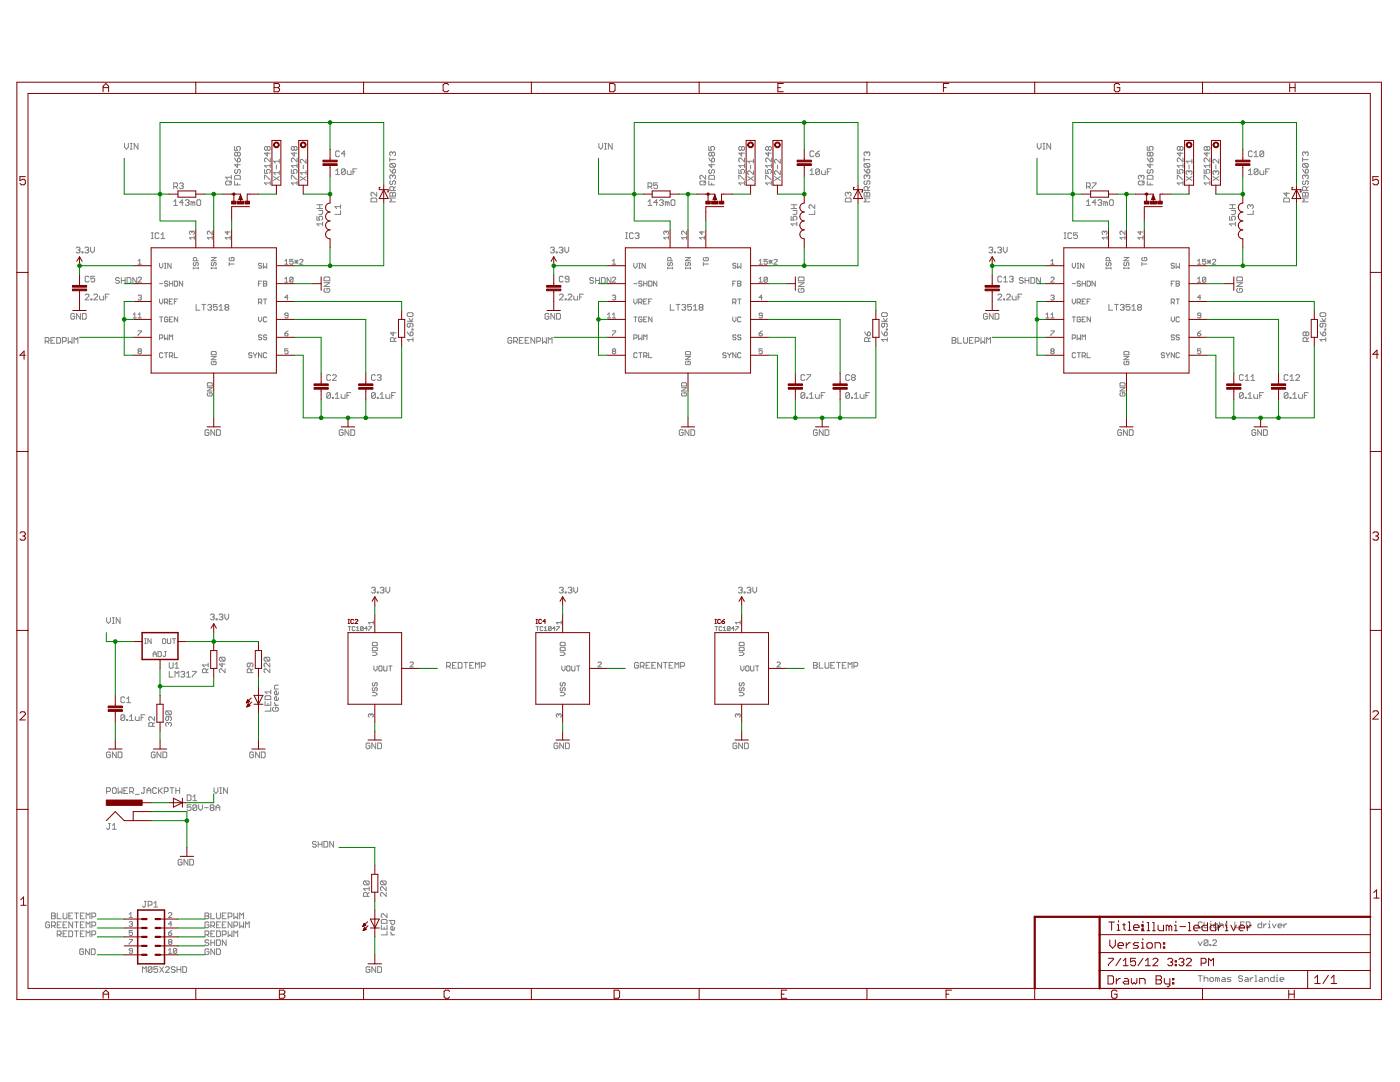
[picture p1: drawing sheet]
<svg xmlns="http://www.w3.org/2000/svg" width="279mm" height="216mm" viewBox="0 0 279 216" stroke-linecap="round" stroke-linejoin="round" font-family="sans-serif">
<g fill="none" stroke="#808080" stroke-width=".2">
<path d="M24.8 28.6v.8l.4 .4 .4-.4v-.8M26 29.8h.4M26 28.6h.4M26.2 28.6v1.2M27.5 28.6v1.2l-.7-1.2v1.2M34.7 37.3h.5l.2-.2v-.4l-.2-.2h-.5v1.1M35.1 37.3l.3 .3M35.8 36.7l.2-.2h.4l.2 .2-.2 .4M36.2 37.1h.2M36.4 37.1l.2 .2-.2 .3h-.4l-.2-.2M39.5 39.9h.4l.1 .1v.8l-.1 .2h-.4l-.2-.2v-.8zM45 36.3l.2-.2h.8l.2 .2v.4l-.2 .2h-.8l-.2-.2z"/>
<path d="M46.2 35v.8M46.2 36.1l-.4 .4M46.2 35.4h-1.2l.4 .4M46.8 36.1v.8h1.2M46.8 29.2v.8h.6l-.2-.4 .2-.4h.4l.2 .2v.4l-.2 .2M46.8 31.5l.6 .8M47 33.8l-.2 .2v.4l.4 .2 .2-.2v-.4l.4-.2 .2 .2v.4l-.2 .2M47 35h.8l.2 .2v.6h-1.2v-.6zM47.4 30.6l.2-.2 .4 .2v.3l-.2 .2-.4-.2M47.4 30.6l-.2-.2-.4 .2v.3l.2 .2 .4-.2M47.4 30.6v.3M47.4 31.7l.2-.2 .4 .2v.4l-.2 .2h-.4z"/>
<path d="M47.4 32.7v.7l-.6-.5h1.2M47.4 36.5v.4M52.8 35.8v-.8h.2l.7 .8h.2M52.8 33.8v.8h.6l-.2-.4 .2-.4h.3l.2 .2v.4l-.2 .2M53.4 29.4l-.2-.2-.4 .2v.4l.2 .2 .4-.2M53.4 29.4l.2-.2 .3 .2v.4l-.2 .2-.3-.2M53.4 30.4v.7l-.6-.5h1.1M53.4 29.4v.4M53.9 36.5h-1.1l.4 .4M53.9 31.5v.8l-.7-.8-.4 .2v.4l.2 .2M53.9 33.1h-1.1l.4 .3M53.9 32.7v.7"/>
<path d="M53.9 36.1v.8M54.6 35.2l1.1 .8M55.2 32.9v.8M55.7 35.2l-1.1 .8M55.7 34.5h-1.1l.4 .3M55.7 31.8v.8M55.7 34.1v.7M55.7 32.2h-1.1l.4 .4M58.1 35.8v-.8h.2l.8 .8h.2M58.1 33.8v.8h.6l-.2-.4 .2-.4h.4l.2 .2v.4l-.2 .2M58.7 29.4l-.2-.2-.4 .2v.4l.2 .2 .4-.2M58.7 29.4l.2-.2 .4 .2v.4l-.2 .2-.4-.2"/>
<path d="M58.7 30.4v.7l-.6-.5h1.2M58.7 29.4v.4M59.3 31.5v.8l-.8-.8-.4 .2v.4l.2 .2M59.3 36.5h-1.2l.4 .4M59.3 33.1h-1.2l.4 .3M59.3 32.7v.7M59.3 36.1v.8M59.9 35.2l1.2 .8M60.5 32.9v.8M61.1 31.8v.8l-.8-.8-.4 .2v.4l.2 .2M61.1 34.5h-1.2l.4 .3M61.1 35.2l-1.2 .8"/>
<path d="M61.1 34.1v.7M67 34.1l.4-.4v1.1M67 34.8h.8M67.8 30.3l-.2-.2h-.4l-.2 .2v.8l.2 .2h.4l.2-.2M68.9 33.9v.7l-.2 .2h-.4l-.2-.2M68.9 33.9l-.2-.2h-.4l-.2 .2v.7M68.9 33.9l-.8 .7M68.9 30.7h-.8l.6-.6v1.2M69.3 34.1v.5l.2 .2h.6v-.7M70.4 34.3h.4M71.2 33.7h-.8v1.1M74.2 39.5h.8l.2 .2v.6h-1.2v-.6z"/>
<path d="M75.2 38.4v.7l-.8-.7-.4 .2v.3l.2 .2M77.8 38.6l.2-.2 .4 .2 .3-.2 .2 .2v.5h-1.1zM77.8 31.5v.7M77.8 33.8l.6 .7M77.8 31.9h1.1M78 32.6l.7 .8M78 32.6l-.2 .2v.4l.2 .2h.7M78 36.1l-.2 .2v.3l.2 .2 .4-.2v-.3l.1-.2 .4 .2v.3l-.2 .2M78 32.6h.7l.2 .2v.4l-.2 .2M78.4 30.5l-.2-.2-.4 .2v.4l.2 .2M78.4 35.1l-.2-.2-.4 .2v.4l.2 .2M78.4 30.5l.1-.2 .4 .2v.4l-.2 .2"/>
<path d="M78.4 34l.1-.2 .4 .2v.3l-.2 .2h-.3zM78.4 35.1l.1-.2 .4 .2v.4l-.2 .2M78.4 30.5v.2M78.4 35.1v.2M78.4 38.6v.5M78.5 38v-.6l-.1-.2h-.4l-.2 .2v.6h1.1M78.9 39.5h-1.1l.4 .4-.4 .4h1.1M78.9 37.2l-.4 .4M119.5 28.6v.8l.4 .4 .4-.4v-.8M120.6 29.8h.4M120.6 28.6h.4M120.8 28.6v1.2"/>
<path d="M122.2 28.6v1.2l-.8-1.2v1.2M129.3 37.3h.6l.2-.2v-.4l-.2-.2h-.6v1.1M129.7 37.3l.4 .3M131.2 36.5h-.7v.6l.4-.2 .3 .2v.3l-.2 .2h-.3l-.2-.2M139.9 36.1h.7l.2 .2v.4l-.2 .2h-.7l-.2-.2v-.4zM140.8 35v.8l-.7-.8-.4 .2v.4l.2 .2M140.8 36.1l-.4 .4M141.5 36.1v.8h1.1M141.5 35.2l.1-.2h.8l.2 .2v.6h-1.1zM141.5 29.2v.8h.5l-.2-.4 .2-.4h.4l.2 .2v.4l-.2 .2M141.5 31.5l.5 .8M141.6 33.8l-.1 .2v.4l.1 .2 .4-.2v-.4l.2-.2 .4 .2v.4l-.2 .2"/>
<path d="M142 32.7v.7l-.5-.5h1.1M142 31.7l.2-.2 .4 .2v.4l-.2 .2h-.4zM142 30.6l-.2-.2-.3 .2v.3l.1 .2 .4-.2M142 30.6l.2-.2 .4 .2v.3l-.2 .2-.4-.2M142 30.6v.3M142 36.5v.4M147.4 35.8v-.8h.2l.8 .8h.2M147.4 33.8v.8h.6l-.2-.4 .2-.4h.4l.2 .2v.4l-.2 .2M148 29.4l-.2-.2-.4 .2v.4l.2 .2 .4-.2M148 29.4l.2-.2 .4 .2v.4l-.2 .2-.4-.2M148 30.4v.7l-.6-.5h1.2M148 29.4v.4"/>
<path d="M148.6 31.5v.8l-.8-.8-.4 .2v.4l.2 .2M148.6 36.5h-1.2l.4 .4M148.6 33.1h-1.2l.4 .3M148.6 32.7v.7M148.6 36.1v.8M149.2 35.2l1.2 .8M149.8 32.9v.8M150.4 34.1v.7l-.8-.7-.4 .2v.3l.2 .2M150.4 32.2h-1.2l.4 .4M150.4 35.2l-1.2 .8M150.4 31.8v.8M152.8 35.8v-.8h.2l.8 .8h.1"/>
<path d="M152.8 33.8v.8h.6l-.2-.4 .2-.4h.4l.1 .2v.4l-.1 .2M153.4 29.4l-.2-.2-.4 .2v.4l.2 .2 .4-.2M153.4 29.4l.2-.2 .3 .2v.4l-.1 .2-.4-.2M153.4 30.4v.7l-.6-.5h1.1M153.4 29.4v.4M153.9 31.5v.8l-.7-.8-.4 .2v.4l.2 .2M153.9 36.5h-1.1l.4 .4M153.9 33.1h-1.1l.4 .3M153.9 32.7v.7M153.9 36.1v.8M154.6 35.2l1.1 .8M155.2 32.9v.8"/>
<path d="M155.7 34.1v.7l-.7-.7-.4 .2v.3l.2 .2M155.7 31.8v.8l-.7-.8-.4 .2v.4l.2 .2M155.7 35.2l-1.1 .8M161.6 34.8h.8M161.6 34.1l.4-.4v1.1M162.4 30.3l-.2-.2h-.4l-.2 .2v.8l.2 .2h.4l.2-.2M162.8 30.7h.6l.2 .4-.2 .2h-.4l-.2-.2zM163.6 33.9v.7l-.2 .2h-.4l-.2-.2M163.6 33.9l-.2-.2h-.4l-.2 .2v.7M163.6 33.9l-.8 .7M163.6 30.1l-.8 .6M163.9 34.1v.5l.2 .2h.6v-.7"/>
<path d="M165.1 34.3h.4M165.9 33.7h-.8v1.1M168.7 39.7l.2-.2h.8l.1 .2v.6h-1.1zM169.3 38.6l-.2-.2-.4 .2v.3l.2 .2M169.3 38.6l.2-.2 .3 .2v.3l-.1 .2M169.3 38.6v.2M172.4 38.6l.2-.2 .4 .2 .4-.2 .2 .2v.5h-1.2zM172.4 31.9h1.2M172.4 31.5v.7M172.4 33.8l.6 .7M172.6 36.1l-.2 .2v.3l.2 .2 .4-.2v-.3l.2-.2 .4 .2v.3l-.2 .2M172.6 32.6l-.2 .2v.4l.2 .2h.8"/>
<path d="M172.6 32.6h.8l.2 .2v.4l-.2 .2M172.6 32.6l.8 .8M173 35.1l-.2-.2-.4 .2v.4l.2 .2M173 35.1l.2-.2 .4 .2v.4l-.2 .2M173 34l.2-.2 .4 .2v.3l-.2 .2h-.4zM173 30.5l-.2-.2-.4 .2v.4l.2 .2M173 30.5l.2-.2 .4 .2v.4l-.2 .2M173 30.5v.2M173 35.1v.2M173 38.6v.5M173.2 38v-.6l-.2-.2h-.4l-.2 .2v.6h1.2M173.6 39.5h-1.2l.4 .4-.4 .4h1.2"/>
<path d="M173.6 37.2l-.4 .4M207 28.6v.8l.4 .4 .4-.4v-.8M208.2 29.8h.3M208.2 28.6h.3M208.3 28.6v1.2M209.7 28.6v1.2l-.8-1.2v1.2M216.8 37.3h.6l.2-.2v-.4l-.2-.2h-.6v1.1M217.2 37.3l.4 .3M218 36.5h.7v.2l-.7 .7v.2M227.2 36.3l.2-.2h.7l.2 .2v.4l-.2 .2h-.7l-.2-.2zM227.8 35.2l-.2-.2-.4 .2v.4l.2 .2M227.8 35.2l.1-.2 .4 .2v.4l-.2 .2"/>
<path d="M227.8 35.2v.2M228.3 36.1l-.4 .4M229 36.1v.8h1.1M229 35.2l.2-.2h.7l.2 .2v.6h-1.1zM229 29.2v.8h.5l-.2-.4 .2-.4h.4l.2 .2v.4l-.2 .2M229 31.5l.5 .8M229.2 33.8l-.2 .2v.4l.2 .2 .3-.2v-.4l.2-.2 .4 .2v.4l-.2 .2M229.5 32.7v.7l-.5-.5h1.1M229.5 31.7l.2-.2 .4 .2v.4l-.2 .2h-.4zM229.5 30.6l-.2-.2-.3 .2v.3l.2 .2 .3-.2M229.5 30.6l.2-.2 .4 .2v.3l-.2 .2-.4-.2M229.5 30.6v.3"/>
<path d="M229.5 36.5v.4M234.9 35.8v-.8h.2l.8 .8h.2M234.9 33.8v.8h.6l-.2-.4 .2-.4h.4l.2 .2v.4l-.2 .2M235.5 29.4l-.2-.2-.4 .2v.4l.2 .2 .4-.2M235.5 29.4l.2-.2 .4 .2v.4l-.2 .2-.4-.2M235.5 30.4v.7l-.6-.5h1.2M235.5 29.4v.4M236.1 31.5v.8l-.8-.8-.4 .2v.4l.2 .2M236.1 36.5h-1.2l.4 .4M236.1 33.1h-1.2l.4 .3M236.1 32.7v.7M236.1 36.1v.8"/>
<path d="M236.7 35.2l1.2 .8M237.3 34.3l-.2-.2-.4 .2v.3l.2 .2M237.3 34.3l.2-.2 .4 .2v.3l-.2 .2M237.3 32.9v.8M237.3 34.3v.2M237.9 32.2h-1.2l.4 .4M237.9 35.2l-1.2 .8M237.9 31.8v.8M240.3 33.8v.8h.6l-.2-.4 .2-.4h.4l.1 .2v.4l-.1 .2M240.3 35.8v-.8h.2l.8 .8h.1M240.9 29.4l-.2-.2-.4 .2v.4l.2 .2 .4-.2M240.9 29.4l.2-.2 .3 .2v.4l-.1 .2-.4-.2"/>
<path d="M240.9 30.4v.7l-.6-.5h1.1M240.9 29.4v.4M241.4 31.5v.8l-.7-.8-.4 .2v.4l.2 .2M241.4 32.7v.7M241.4 36.1v.8M241.4 36.5h-1.1l.4 .4M241.4 33.1h-1.1l.4 .3M242.1 35.2l1.1 .8M242.7 34.3l-.2-.2-.4 .2v.3l.2 .2M242.7 34.3l.1-.2 .4 .2v.3l-.2 .2M242.7 32.9v.8M242.7 34.3v.2"/>
<path d="M243.2 31.8v.8l-.7-.8-.4 .2v.4l.2 .2M243.2 35.2l-1.1 .8M249.2 34.1l.3-.4v1.1M249.2 34.8h.7M249.9 30.3l-.2-.2h-.4l-.1 .2v.8l.1 .2h.4l.2-.2M250.3 30.5l.4-.4v1.2M250.3 31.3h.8M251.1 33.9v.7l-.2 .2h-.4l-.2-.2M251.1 33.9l-.2-.2h-.4l-.2 .2v.7M251.1 33.9l-.8 .7M251.4 34.1v.5l.2 .2h.6v-.7M252.2 30.3v.8l-.2 .2h-.4l-.2-.2"/>
<path d="M252.2 30.3l-.2-.2h-.4l-.2 .2v.8M252.2 30.3l-.8 .8M252.6 34.3h.4M253.4 33.7h-.8v1.1M256.4 39.5h.8l.1 .2v.6h-1.1v-.6zM256.8 38.4v.7l-.6-.5h1.1M259.9 38.6l.2-.2 .4 .2 .4-.2 .2 .2v.5h-1.2zM259.9 31.9h1.2M259.9 31.5v.7M259.9 33.8l.6 .7M260.1 36.1l-.2 .2v.3l.2 .2 .4-.2v-.3l.2-.2 .4 .2v.3l-.2 .2M260.1 32.6l-.2 .2v.4l.2 .2h.8"/>
<path d="M260.1 32.6h.8l.2 .2v.4l-.2 .2M260.1 32.6l.8 .8M260.5 35.1l-.2-.2-.4 .2v.4l.2 .2M260.5 35.1l.2-.2 .4 .2v.4l-.2 .2M260.5 34l.2-.2 .4 .2v.3l-.2 .2h-.4zM260.5 30.5l-.2-.2-.4 .2v.4l.2 .2M260.5 30.5l.2-.2 .4 .2v.4l-.2 .2M260.5 30.5v.2M260.5 35.1v.2M260.5 38.6v.5M260.7 38v-.6l-.2-.2h-.4l-.2 .2v.6h1.2M261.1 39.5h-1.2l.4 .4-.4 .4h1.2"/>
<path d="M261.1 37.2l-.4 .4M15.2 49.5l.2-.2h.4l.2 .2-.2 .4M15.6 49.9h.2M15.8 49.9l.2 .2-.2 .4h-.4l-.2-.2M16.4 50.3h.2v.2h-.2zM16.9 49.5l.2-.2h.4l.2 .2-.2 .4M17 58.9l.2-.2h.4l.2 .2v.2l-.8 .7h.8M17.3 49.9h.2M17.5 49.9l.2 .2-.2 .4h-.4l-.2-.2M17.8 55.3l-.2-.2h-.4l-.2 .2v.8l.2 .2h.4l.2-.2M18.1 49.3v.8l.4 .4 .3-.4v-.8M18.1 59.6h.2v.2h-.2z"/>
<path d="M18.7 58.9l.2-.2h.4l.2 .2v.2l-.8 .7h.8M18.9 55.1h-.8v.6l.4-.2 .4 .2v.4l-.2 .2h-.4l-.2-.2M19.9 59.1v.5l.2 .2h.5v-.7M21 59.3h.4M21.8 58.7h-.8v1.1M23.8 55.6l-.2-.2h-.3l-.2 .4 .2 .2h.3l.2 .3-.2 .2h-.3l-.2-.2M24.2 56h.8M24.2 55.4v1.1M25 55.4v1.1M25.4 55.4h.5l.2 .2v.7l-.2 .2h-.5zM27.3 55.4v1.1l-.8-1.1v1.1M27.6 55.5l.1-.2h.4l.1 .2v.1l-.6 .7h.6"/>
<path d="M27.6 59.1l.1-.2h.4l.1 .2-.1 .3M27.6 52.1l.3-.3v.9M27.6 52.7h.6M27.9 59.4h.2M28.1 59.4l.1 .1-.1 .4-.5-.2M30.2 47.6h.4M30.2 46.5h.4M30.4 46.5v1.1M31.7 46.7l-.2-.2h-.3l-.2 .2v.7l.2 .2h.3l.2-.2M31.8 52.5v.7l.4 .3 .3-.3v-.7M31.8 59.7v.6l.4 .4 .3-.4v-.6M31.8 56.6h.7"/>
<path d="M32.1 46.8l.4-.3v1.1M32.1 47.6h.8M32.8 53.5h.3M32.8 52.5h.3M33 52.5v1M33.5 56.3l-.2-.2h-.3l-.2 .3 .2 .2h.3l.2 .3-.2 .2h-.3l-.2-.2M33.8 56.1v1M33.8 56.6h.7M34.1 52.5v1l-.6-1v1M34.5 59.7h-.7v1h.7M34.5 56.1v1M34.7 40.2l.4-.3v1.1"/>
<path d="M34.7 41h.7M34.8 56.1h.5l.2 .2v.6l-.2 .2h-.5zM35.5 59.7h-.7v1M36.4 56.1v1l-.6-1v1M36.6 40.4h-.8l.6-.5v1.1M37 40l.2-.1h.3l.2 .1-.2 .4M37.4 40.4h.1M37.5 40.4l.2 .2-.2 .4h-.3l-.2-.2M38.3 46.3l.2-.2 .3 .2-.2 .5M38.3 46.3l-.2-.2-.3 .2v.3l.2 .2M38.3 46.3v.1M38.5 40.4l-.4-.2v.8"/>
<path d="M38.5 40.4v.6M38.5 40.4l.2-.2 .2 .2v.6M38.6 53.5h1M38.6 53.3v.4M38.8 52.4l-.2 .1v.4l.2 .1 .3-.1v-.4l.1-.1 .4 .1v.4l-.2 .1M38.8 47.4h-1l.3 .4M38.8 47.1v.7M39.2 52v-.5l-.1-.1h-.3l-.2 .1v.5h1M39.6 53.3v.4M42.2 53.5h.9M42.2 51.4h.9l-.9 .6h.9M42.2 53.3v.4"/>
<path d="M42.3 52.4l-.1 .1v.4l.1 .1 .4-.1v-.4l.1-.1 .3 .1-.1 .5M42.4 47.4h-1l.3 .4M42.4 46.1v.7l-.7-.7h-.2l-.1 .2 .1 .5M42.4 47.1v.7M43.1 53.3v.4M45.4 46.1v.7l-.5-.5h1M45.7 52.7h1M45.7 52.4v.6M45.9 51.4l-.2 .1 .2 .5h.6l.2-.1v-.4l-.2-.1h-.3v.3M45.9 47.4h-1l.4 .4M45.9 47.1v.7M51.6 56.6h.3"/>
<path d="M52.2 56.1h-.6v1M52.2 52.7l-.1-.2-.5 .2 .2 .3h.3l.1 .2-.1 .3h-.3l-.2-.2M52.6 59.7h.6M52.6 56.6h.5M52.6 56.1h.5l.1 .2-.1 .3 .1 .3-.1 .2h-.5zM52.6 52.5v1l.3-.3 .3 .3v-1M52.9 59.7v1M56.8 56.3h.7M56.8 52.7h.7M56.8 52.1l.4-.3v.9M56.8 55.6l.4-.3v1M57.5 59.4h-.7l.5-.5v1"/>
<path d="M58.5 55.5v.6l-.2 .2h-.3l-.2-.2M58.5 55.5l-.2-.2h-.3l-.2 .2v.6M58.5 51.8h-.7v.4l.4-.1 .3 .1v.4l-.2 .1h-.3l-.2-.1M58.5 55.5l-.7 .6M58.8 51.9l.7 .7M58.8 52.2h.7M59.1 51.9v.7M59.5 51.9l-.7 .7M59.8 51.9l.2-.1 .5 .1v.2l-.7 .6h.7M63.2 43.2v.7h.6l-.2-.6 .2-.1h.4l.2 .1v.4l-.2 .2M63.2 41.6h1.2M63.2 40.9h1.2"/>
<path d="M63.6 42h.8v.6l-.2 .2h-.6M63.8 40.9v.7M64.4 44.7h-1.2l.4 .4M64.4 44.3v.8M64.7 55.5l.2-.2h.7l.2 .2v.5h-1.1zM64.7 56.4h1.1l-1.1 .8h1.1M64.9 57.6l-.2 .1v.4l.2 .2h.7l.2-.2v-.4l-.2-.1h-.4v.3M68 42v.8h-1.2M68 40.9v.7M68 41.2h-1.2l.4 .4M109.9 49.5l.1-.2h.4l.2 .2-.2 .4M110.2 49.9h.2"/>
<path d="M110.4 49.9l.2 .2-.2 .4h-.4l-.1-.2M111 50.3h.2v.2h-.2zM111.6 49.5l.2-.2h.4l.2 .2-.2 .4M111.6 58.9l.2-.2h.4l.2 .2v.2l-.8 .7h.8M112 49.9h.2M112.2 49.9l.2 .2-.2 .4h-.4l-.2-.2M112.4 55.3l-.2-.2h-.4l-.2 .2v.8l.2 .2h.4l.2-.2M112.7 49.3v.8l.4 .4 .4-.4v-.8M112.8 59.6h.2v.2h-.2zM113.4 58.9l.2-.2h.3l.2 .2v.2l-.7 .7h.7M113.6 55.7h-.6l-.2-.2 .2-.4h.4l.2 .2v.8l-.2 .2h-.4l-.2-.2M114.5 59.1v.5l.2 .2h.6v-.7"/>
<path d="M115.7 59.3h.4M116.4 58.7h-.7v1.1M118.5 55.6l-.2-.2h-.4l-.2 .2 .2 .4h.4l.2 .2-.2 .3h-.4l-.2-.2M118.9 56h.7M118.9 55.4v1.1M119.6 55.4v1.1M120 55.4h.6l.2 .2v.7l-.2 .2h-.6zM121.9 55.4v1.1l-.7-1.1v1.1M122.2 59.1l.2-.2h.3l.2 .2-.2 .3M122.2 55.5l.2-.2h.3l.2 .2v.1l-.7 .7h.7M122.2 52.7h.7M122.2 52.1l.3-.3v.9"/>
<path d="M122.5 59.4h.2M122.7 59.4l.2 .1-.2 .4-.5-.2M124.9 47.6h.3M124.9 46.5h.3M125.1 46.5v1.1M126.4 46.7l-.2-.2h-.4l-.2 .2v.7l.2 .2h.4l.2-.2M126.5 56.6h.6M126.5 52.5v.7l.3 .3 .3-.3v-.7M126.5 59.7v.6l.3 .4 .3-.4v-.6M126.8 46.7l.2-.2h.3l.2 .2-.2 .3M127.1 47h.2M127.3 47l.2 .2-.2 .4h-.3l-.2-.2"/>
<path d="M127.5 53.5h.3M127.5 52.5h.3M127.6 52.5v1M128.1 56.3l-.1-.2h-.4l-.1 .2 .1 .3 .5 .1-.1 .4h-.4l-.1-.2M128.5 56.6h.6M128.5 56.1v1M128.8 52.5v1l-.7-1v1M129.1 59.7h-.6v1h.6M129.1 56.1v1M129.3 41h.8M129.3 40.2l.4-.3v1.1M129.5 56.1h.4l.2 .2v.6l-.2 .2h-.4z"/>
<path d="M130.1 59.7h-.6v1M131.1 56.1v1l-.7-1v1M131.2 40.4h-.7l.5-.5v1.1M131.6 40l.2-.1h.4l.2 .1-.2 .4M132 40.4h.2M132.2 40.4l.2 .2-.2 .4h-.4l-.2-.2M132.9 46.3l-.1-.2-.3 .2 .1 .5M132.9 46.3l.2-.2 .3 .2v.3l-.1 .2M132.9 46.3v.1M133.2 40.4l-.4-.2v.8M133.2 40.4v.6M133.2 40.4l.1-.2 .2 .2v.6"/>
<path d="M133.2 53.5h1M133.2 53.3v.4M133.4 52.4l-.2 .1 .2 .5 .3-.1v-.4l.2-.1 .3 .1v.4l-.2 .1M133.4 47.4h-.9l.3 .4M133.4 47.1v.7M133.9 52v-.5l-.2-.1h-.3l-.2 .1v.5h1M133.9 40l.2-.1h.4l.2 .1v.8l-.2 .2h-.4l-.2-.2zM134.2 53.3v.4M136.8 53.5h1M136.8 51.4h1l-1 .6h1M136.8 53.3v.4M137 52.4l-.2 .1v.4l.2 .1 .3-.1 .2-.5 .3 .1v.4l-.2 .1"/>
<path d="M137 47.4h-1l.4 .4M137 46.1v.7l-.6-.7h-.2l-.2 .2v.3l.2 .2M137 47.1v.7M137.8 53.3v.4M140.1 46.1v.7l-.5-.5h1M140.4 52.7h1M140.4 52.4v.6M140.5 51.4l-.1 .1v.4l.1 .1h.7l.2-.1v-.4l-.2-.1h-.3v.3M140.6 47.4h-1l.3 .4M140.6 47.1v.7M146.2 56.6h.4M146.9 56.1h-.7v1"/>
<path d="M146.9 52.7l-.2-.2-.5 .2 .2 .3h.3l.2 .2-.2 .3h-.3l-.2-.2M147.2 59.7h.7M147.2 56.6h.5M147.2 56.1h.5l.2 .2-.2 .3 .2 .3-.2 .2h-.5zM147.2 52.5v1l.4-.3 .3 .3v-1M147.6 59.7v1M151.5 52.1l.3-.3v.9M151.5 56.3h.6M151.5 52.7h.6M151.5 55.6l.3-.3v1M152.1 59.4h-.6l.5-.5v1M153.1 55.5v.6l-.1 .2h-.4l-.1-.2"/>
<path d="M153.1 55.5l-.1-.2h-.4l-.1 .2v.6M153.1 51.8h-.6v.4l.3-.1 .3 .1v.4l-.1 .1h-.4l-.1-.1M153.1 55.5l-.6 .6M153.5 52.2h.6M153.5 51.9l.6 .7M153.8 51.9v.7M154.1 51.9l-.6 .7M154.5 51.9l.1-.1 .5 .1v.2l-.6 .6h.6M157.9 43.2v.7h.6l-.2-.4 .2-.3h.3l.2 .1v.4l-.2 .2M157.9 41.6h1.1M157.9 40.9h1.1M158.3 42h.7v.6l-.2 .2h-.5"/>
<path d="M158.5 40.9v.7M159 44.7h-1.1l.4 .4M159 44.3v.8M159.3 56.4h1.2l-1.2 .8h1.2M159.3 55.5l.2-.2h.8l.2 .2v.5h-1.2zM159.5 57.6l-.2 .1v.4l.2 .2h.8l.2-.2v-.4l-.2-.1h-.4v.3M162.6 42v.8h-1.1M162.6 40.9v.7l-.8-.7-.3 .1v.4l.1 .2M197.4 49.5l.1-.2h.4l.2 .2-.2 .4M197.7 49.9h.2M197.9 49.9l.2 .2-.2 .4h-.4l-.1-.2M198.5 50.3h.2v.2h-.2z"/>
<path d="M199.1 49.5l.2-.2h.4l.2 .2-.2 .4M199.1 58.9l.2-.2h.4l.2 .2v.2l-.8 .7h.8M199.5 49.9h.2M199.7 49.9l.2 .2-.2 .4h-.4l-.2-.2M199.9 55.3l-.2-.2h-.4l-.2 .2v.8l.2 .2h.4l.2-.2M200.2 49.3v.8l.4 .4 .4-.4v-.8M200.3 59.6h.2v.2h-.2zM200.3 56.3h.8M200.3 55.5l.4-.4v1.2M200.9 58.9l.2-.2h.3l.2 .2v.2l-.7 .7h.7M201.4 55.3l.2-.2h.4l.2 .2-.2 .4M201.8 55.7h.2"/>
<path d="M202 59.1v.5l.2 .2h.6v-.7M202 55.7l.2 .2-.2 .4h-.4l-.2-.2M203.2 59.3h.4M203.9 58.7h-.7v1.1M204.2 55.6l-.2-.2h-.4l-.2 .4 .2 .2h.4l.2 .3-.2 .2h-.4l-.2-.2M204.6 56h.7M204.6 55.4v1.1M205.3 55.4v1.1M205.7 55.4h.6l.2 .2v.7l-.2 .2h-.6zM207.6 55.4v1.1l-.7-1.1v1.1M209.7 59.1l.2-.2h.3l.2 .2-.2 .3M209.7 55.5l.2-.2h.3l.2 .2v.1l-.7 .7h.7"/>
<path d="M209.7 52.7h.7M209.7 52.1l.4-.3v.9M210.1 59.4h.1M210.2 59.4l.2 .1-.2 .4-.5-.2M212.4 47.6h.3M212.4 46.5h.3M212.6 46.5v1.1M213.9 46.7l-.2-.2h-.4l-.2 .2v.7l.2 .2h.4l.2-.2M214 56.6h.7M214 52.5v.7l.3 .3 .4-.3v-.7M214 59.7v.6l.3 .4 .4-.4v-.6M215 53.5h.3"/>
<path d="M215 52.5h.3M215 46.5h-.7v.5l.4-.2 .3 .2v.4l-.2 .2h-.3l-.2-.2M215.1 52.5v1M215.6 56.3l-.1-.2h-.4l-.1 .2 .1 .3 .5 .1-.1 .4h-.4l-.1-.2M216 56.6h.6M216 56.1v1M216.3 52.5v1l-.7-1v1M216.6 59.7h-.6v1h.6M216.6 56.1v1M216.8 41h.8M216.8 40.2l.4-.3v1.1M217 56.1h.4l.2 .2v.6l-.2 .2h-.4z"/>
<path d="M217.6 59.7h-.6v1M218.6 56.1v1l-.7-1v1M218.7 40.4h-.7l.5-.5v1.1M219.1 40l.2-.1h.4l.2 .1-.2 .4M219.5 40.4h.2M219.7 40.4l.2 .2-.2 .4h-.4l-.2-.2M220.5 46.3l-.2-.2-.3 .2 .1 .5M220.5 46.3l.1-.2 .3 .2v.3l-.1 .2M220.5 46.3v.1M220.7 40.4l-.4-.2v.8M220.7 40.4v.6M220.7 40.4l.2-.2 .1 .2v.6"/>
<path d="M220.7 53.5h1M220.7 53.3v.4M220.9 52.4l-.2 .1 .2 .5 .3-.1v-.4l.2-.1 .3 .1v.4l-.1 .1M220.9 47.4h-.9l.3 .4M220.9 47.1v.7M221.4 52v-.5l-.2-.1h-.3l-.2 .1v.5h1M221.4 40l.2-.1h.4l.2 .1v.8l-.2 .2h-.4l-.2-.2zM221.7 53.3v.4M224.3 53.5h1M224.3 51.4h1l-1 .6h1M224.3 53.3v.4M224.5 52.4l-.2 .1v.4l.2 .1 .3-.1 .2-.5 .3 .1v.4l-.2 .1"/>
<path d="M224.5 46.1v.7l-.6-.7h-.2l-.2 .2v.3l.2 .2M224.5 47.4h-1l.4 .4M224.5 47.1v.7M225.3 53.3v.4M227.6 46.1v.7l-.5-.5h1M227.9 52.7h1M227.9 52.4v.6M228 51.4l-.1 .1v.4l.1 .1h.7l.2-.1v-.4l-.2-.1h-.3v.3M228.1 47.4h-1l.3 .4M228.1 47.1v.7M233.7 56.6h.4M234.4 56.1h-.7v1"/>
<path d="M234.4 52.7l-.2-.2-.5 .2 .2 .3h.3l.2 .2-.2 .3h-.3l-.2-.2M234.7 59.7h.7M234.7 56.6h.5M234.7 56.1h.5l.2 .2-.2 .3 .2 .3-.2 .2h-.5zM234.7 52.5v1l.4-.3 .3 .3v-1M235.1 59.7v1M239 56.3h.6M239 52.7h.6M239 52.1l.3-.3v.9M239 55.6l.3-.3v1M239.6 59.4h-.6l.5-.5v1M240.6 55.5v.6l-.1 .2h-.4l-.1-.2"/>
<path d="M240.6 55.5l-.1-.2h-.4l-.1 .2v.6M240.6 51.8h-.6v.4l.3-.1 .3 .1v.4l-.1 .1h-.4l-.1-.1M240.6 55.5l-.6 .6M241 52.2h.6M241 51.9l.6 .7M241.3 51.9v.7M241.6 51.9l-.6 .7M242 51.9l.1-.1 .5 .1v.2l-.6 .6h.6M245.4 43.2v.7h.6l-.2-.4 .2-.3h.3l.2 .1v.4l-.2 .2M245.4 41.6h1.1M245.4 40.9h1.1M245.8 42h.7v.6l-.2 .2h-.5"/>
<path d="M246 40.9v.7M246.5 44.7h-1.1l.4 .4M246.5 44.3v.8M246.8 55.5l.2-.2h.8l.2 .2v.5h-1.2zM246.8 56.4h1.2l-1.2 .8h1.2M247 57.6l-.2 .1v.4l.2 .2h.8l.2-.2v-.4l-.2-.1h-.4v.3M249.5 41v.2M249.5 41l-.2-.1-.3 .1v.4l.2 .2M249.5 41l.2-.1 .4 .1v.4l-.2 .2M250.1 42v.8h-1.1M9 68.1h.6l.2-.2v-.4l-.2-.1h-.6v1.1M9.4 68.1l.4 .4"/>
<path d="M10.2 67.9h.3M10.9 67.4h-.7v1.1h.7M11.3 67.4h.6l.2 .1v.8l-.2 .2h-.6zM12.5 68.1h.5l.2-.2v-.4l-.2-.1h-.5v1.1M13.6 67.4v1.1l.4-.4 .4 .4v-1.1M14.8 68.5v-1.1l.4 .3 .3-.3v1.1M14.9 62.7l-.2-.2h-.4l-.2 .2v.8l.2 .2h.4l.2-.2v-.4h-.4M16 62.5v1.2l-.7-1.2v1.2M16.4 62.5h.6l.2 .2v.8l-.2 .2h-.6zM26.6 62.8l.3-.3v.9M26.6 63.4h.6M27.6 66h.6l-.6 1"/>
<path d="M27.6 63.4h.6M27.6 62.8l.3-.3v.9M27.7 70.1l-.1-.2 .1-.3h.4l.1 .2-.1 .3M27.7 70.1l-.1 .2 .1 .3h.4l.1-.2-.1-.3M27.7 70.1h.4M31.8 67.5h.5l.2-.2v-.3l-.2-.2h-.5v1M31.8 63.2h.7M32.2 63.2v1M32.5 70.5l-.2-.1h-.3l-.2 .1v.7l.2 .2h.3l.2-.2M32.8 60.3h.5l.2-.1v-.4l-.2-.1h-.5v1M32.8 70.4h.7M32.8 66.8v1l.3-.3 .4 .3v-1"/>
<path d="M33.1 70.4v1M33.1 60.3l.4 .4M33.5 63.4l-.2-.2h-.3l-.2 .2v.7l.5 .1 .2-.1v-.4h-.4M33.8 63.7h.3M33.8 71h.5l.2-.1-.2-.5h-.5v1M33.8 67.8v-1l.3 .3 .4-.3v1M33.8 60.2h.3M34.1 71l.4 .4M34.5 63.2h-.7v1h.7M34.8 70.4v1h.7M34.8 60.2h.3M35.5 63.2v1l-.7-1v1"/>
<path d="M39.1 60.7v1.2h.8M40.3 60.7h.7M40.7 60.7v1.2M41.4 77.4h1l-1 .6h1M41.4 60.9l.2-.2h.4l.2 .2-.2 .4M41.5 76.4h.7l.2 .1v.5h-1v-.5zM41.5 78.4l-.1 .1 .1 .5h.7l.2-.2v-.3l-.2-.1h-.3v.3M41.8 61.3h.2M42 61.3l.2 .2-.2 .4h-.4l-.2-.2M42.2 70.3l.1-.2h.7l.1 .2v.5h-.9zM42.2 71.1h.9l-.9 .7h.9M42.3 72.1l-.1 .2v.3l.1 .2h.7l.1-.2-.1-.5h-.3v.3"/>
<path d="M43.3 60.7h-.7v.6l.4-.2 .3 .2v.4l-.1 .2h-.4l-.2-.2M43.7 61.9h.8M43.7 61.1l.4-.4v1.2M45.1 61.3l-.2-.2 .2-.4h.4l.2 .2-.2 .4M45.1 61.3l-.2 .2 .2 .4h.4l.2-.2-.2-.4M45.1 61.3h.4M50.3 70.5l-.2-.1h-.3l-.2 .3 .2 .2h.3l.2 .3-.2 .2h-.3l-.2-.2M50.6 70.4l.3 .5M50.9 70.9v.5M51.2 70.4l-.3 .5M51.6 60.3h.5l.1-.1v-.4l-.1-.1h-.5v1M51.6 63.2v.7l.3 .3 .3-.3v-.7"/>
<path d="M51.9 60.3l.3 .4M52.2 67l-.1-.2-.5 .2 .2 .3h.3l.1 .2-.1 .3h-.3l-.2-.2M52.2 70.4v1l-.6-1v1M53.2 70.5l-.1-.1h-.4l-.1 .1v.7l.1 .2h.4l.1-.2M53.2 67l-.1-.2-.5 .2 .1 .3h.4l.1 .2-.1 .3h-.4l-.1-.2M53.2 63.4l-.1-.2h-.4l-.1 .2v.7l.1 .1 .5-.1M56.8 66.5h.5l.2 .3-.2 .2h-.3l-.2-.2zM57.5 69.6h-.7v.5l.5-.2 .2 .5-.2 .2h-.3l-.2-.2M57.5 62.9h-.5l-.2-.1 .2-.3 .5 .1v.7l-.2 .1h-.3l-.2-.1M57.5 66l-.7 .5M66 75l-.2-.2h-.4l-.2 .2v.7l.2 .2h.4l.2-.2M66 78.5l-.2-.2h-.4l-.2 .2v.8"/>
<path d="M66 78.5v.8l-.2 .2h-.4l-.2-.2M66 78.5l-.8 .8M66.4 79.3h.1v.2h-.1zM66.4 75l.1-.2h.4l.2 .2v.1l-.7 .8h.7M66.9 79.5h.8M66.9 78.7l.4-.4v1.2M68.1 78.7v.6l.2 .2h.6v-.8M69.2 78.9h.4M70 78.3h-.8v1.2M74.9 78.5l-.2-.2h-.4l-.2 .2v.8M74.9 78.5v.8l-.2 .2h-.4l-.2-.2M74.9 75l-.2-.2h-.4l-.2 .2v.7l.2 .2h.4l.2-.2"/>
<path d="M74.9 78.5l-.8 .8M75.3 79.3h.2v.2h-.2zM75.3 75l.2-.2h.4l.2 .2-.2 .3M75.7 75.3h.2M75.9 79.5h.7M75.9 78.7l.3-.4v1.2M75.9 75.3l.2 .2-.2 .4h-.4l-.2-.2M77 78.7v.6l.2 .2h.6v-.8M78.2 78.9h.3M78.5 66.2v.8l-.6-.6h1.2M78.7 68.1v-.5l-.2-.2h-.4l-.2 .2v.5h1.2M78.9 78.3h-.7v1.2"/>
<path d="M79.1 67.4l-.4 .4M81.3 62.6l.2-.2h.7l.2 .2v.4l-.2 .2h-.7l-.2-.2zM81.3 66.2l.6 .8M81.3 64.1h1.1M81.7 63.5l.3 .6 .4-.6M81.9 64.5v.6l-.2 .2-.4-.2v-.4l.2-.2h.7l.2 .2v.4l-.2 .2M81.9 66.4l.1-.2 .4 .2v.4l-.2 .2h-.3zM82.2 65.7h.2v.1h-.2zM82.4 67.8h-1.1l.4 .3M82.4 67.4v.7M102.1 67.5l-.2-.1h-.3l-.2 .1v.8l.2 .2h.3l.2-.2v-.4h-.4M102.5 68.1h.6l.2-.2v-.4l-.2-.1h-.6v1.1"/>
<path d="M102.9 68.1l.4 .4M103.7 67.9h.3M104.4 67.4h-.7v1.1h.7M104.8 67.9h.4M105.6 67.4h-.8v1.1h.8M106.7 67.4v1.1l-.7-1.1v1.1M107.1 68.1h.6l.2-.2v-.4l-.2-.1h-.6v1.1M108.3 67.4v1.1l.3-.4 .4 .4v-1.1M109.4 68.5v-1.1l.4 .3 .4-.3v1.1M109.5 62.7l-.2-.2h-.3l-.2 .2v.8l.2 .2h.3l.2-.2v-.4h-.3M110.7 62.5v1.2l-.8-1.2v1.2M111.1 62.5h.6l.1 .2v.8l-.1 .2h-.6z"/>
<path d="M121.2 63.4h.7M121.2 62.8l.4-.3v.9M122.2 66h.7l-.7 1M122.2 63.4h.7M122.2 62.8l.3-.3v.9M122.4 70.1l-.2 .2 .2 .3h.3l.2-.2-.2-.3M122.4 70.1l-.2-.2 .2-.3h.3l.2 .2-.2 .3M122.4 70.1h.3M126.5 67.5h.5l.1-.2v-.3l-.1-.2h-.5v1M126.5 63.2h.6M126.8 63.2v1M127.1 70.5l-.1-.1h-.3l-.2 .1v.7l.2 .2h.3l.1-.2"/>
<path d="M127.5 60.3h.5l.1-.1-.1-.5h-.5v1M127.5 70.4h.6M127.5 66.8v1l.3-.3 .3 .3v-1M127.8 70.4v1M127.8 60.3l.3 .4M128.1 63.4l-.1-.2h-.4l-.1 .2v.7l.1 .1 .5-.1v-.4h-.3M128.5 63.7h.3M128.5 71h.4l.2-.1v-.4l-.2-.1h-.4v1M128.5 60.2h.3M128.5 67.8v-1l.3 .3 .3-.3v1M128.8 71l.3 .4M129.1 63.2h-.6v1h.6"/>
<path d="M129.5 70.4v1h.6M129.5 60.2h.3M130.1 63.2v1l-.6-1v1M133.8 60.7v1.2h.7M134.9 60.7h.8M135.3 60.7v1.2M136 77.4h1l-1 .6h1M136 76.5l.2-.1h.6l.2 .1v.5h-1zM136.1 60.9l.2-.2h.4l.1 .2-.1 .4M136.2 78.4l-.2 .1v.3l.2 .2h.6l.2-.2v-.3l-.2-.1h-.3v.3M136.5 61.3h.2M136.7 61.3l.1 .2-.1 .4h-.4l-.2-.2"/>
<path d="M136.8 71.1h1l-1 .7h1M136.8 70.3l.2-.2h.6l.2 .2v.5h-1zM137 72.1l-.2 .2v.3l.2 .2h.6l.2-.2v-.3l-.2-.2h-.3v.3M138 60.7h-.8v.6l.4-.2 .4 .2v.4l-.2 .2h-.4l-.2-.2M138.4 61.9h.7M138.4 61.1l.4-.4v1.2M139.7 61.3l-.2-.2 .2-.4h.4l.2 .2-.2 .4M139.7 61.3l-.2 .2 .2 .4h.4l.2-.2-.2-.4M139.7 61.3h.4M144.9 70.5l-.1-.1h-.4l-.1 .1 .1 .4 .5 .1-.1 .4h-.4l-.1-.2M145.2 70.4l.4 .5M145.6 70.9v.5"/>
<path d="M145.9 70.4l-.3 .5M146.2 60.3h.5l.2-.1-.2-.5h-.5v1M146.2 63.2v.7l.4 .3 .3-.3v-.7M146.6 60.3l.3 .4M146.9 67l-.2-.2-.5 .2 .2 .3h.3l.2 .2-.2 .3h-.3l-.2-.2M146.9 70.4v1l-.7-1v1M147.9 70.5l-.2-.1h-.3l-.2 .1v.7l.2 .2h.3l.2-.2M147.9 67l-.2-.2-.5 .2 .2 .3h.3l.2 .2-.2 .3h-.3l-.2-.2M147.9 63.4l-.2-.2h-.3l-.2 .2v.7l.2 .1 .5-.1M151.5 66.5h.5l.1 .3-.1 .2h-.3l-.2-.2zM152.1 69.6h-.6v.5l.5-.2 .1 .2v.3l-.1 .2h-.3l-.2-.2M152.1 62.9h-.4l-.2-.1 .2-.3 .4 .1v.7l-.1 .1h-.3l-.2-.1"/>
<path d="M152.1 66l-.6 .5M160.6 78.5l-.2-.2h-.4l-.1 .2v.8M160.6 78.5v.8l-.2 .2h-.4l-.1-.2M160.6 75l-.2-.2h-.4l-.1 .2v.7l.1 .2h.4l.2-.2M160.6 78.5l-.7 .8M161 79.3h.2v.2h-.2zM161 74.8h.8v.2l-.8 .7v.2M161.6 79.5h.7M161.6 78.7l.4-.4v1.2M162.7 78.7v.6l.2 .2h.6v-.8M163.9 78.9h.4M164.7 78.3h-.8v1.2"/>
<path d="M169.5 78.5l-.1-.2h-.4l-.2 .2v.8M169.5 78.5v.8l-.1 .2h-.4l-.2-.2M169.5 75l-.1-.2h-.4l-.2 .2v.7l.2 .2h.4l.1-.2M169.5 78.5l-.7 .8M169.9 79.3h.2v.2h-.2zM170.1 75.3l-.2-.2 .2-.3h.4l.2 .2-.2 .3M170.1 75.3l-.2 .2 .2 .4h.4l.2-.2-.2-.4M170.1 75.3h.4M170.5 79.5h.8M170.5 78.7l.4-.4v1.2M171.7 78.7v.6l.2 .2h.5v-.8M172.6 66.2l.5 .8"/>
<path d="M172.8 78.9h.4M173.1 66.4l.2-.2 .4 .2v.4l-.2 .2h-.4zM173.3 68.1v-.5l-.2-.2h-.4l-.1 .2v.5h1.1M173.6 78.3h-.8v1.2M173.7 67.4l-.4 .4M175.9 64.1h1.2M175.9 62.6l.2-.2h.8l.2 .2v.4l-.2 .2h-.8l-.2-.2zM175.9 66.2l.6 .8M176.3 63.5l.4 .6 .4-.6M176.5 66.4l.2-.2 .4 .2v.4l-.2 .2h-.4zM176.5 64.5v.6l-.2 .2-.4-.2v-.4l.2-.2h.8l.2 .2v.4l-.2 .2M176.9 65.7h.2v.1h-.2z"/>
<path d="M177.1 67.8h-1.2l.4 .3M177.1 67.4v.7M190 67.4h.6l.2 .1-.2 .4 .2 .4-.2 .2h-.6zM190 67.9h.6M191.2 67.4v1.1h.7M192.3 67.4v.9l.2 .2h.4l.2-.2v-.9M193.5 67.9h.3M194.2 67.4h-.7v1.1h.7M194.6 68.1h.6l.2-.2v-.4l-.2-.1h-.6v1.1M195.8 67.4v1.1l.4-.4 .3 .4v-1.1M196.9 68.5v-1.1l.4 .3 .4-.3v1.1M197 62.7l-.2-.2h-.3l-.2 .2v.8l.2 .2h.3l.2-.2v-.4h-.3"/>
<path d="M198.2 62.5v1.2l-.8-1.2v1.2M198.6 62.5h.6l.1 .2v.8l-.1 .2h-.6zM208.7 63.4h.7M208.7 62.8l.4-.3v.9M209.7 66h.7l-.7 1M209.7 63.4h.7M209.7 62.8l.4-.3v.9M209.9 70.1l-.2 .2 .2 .3h.3l.2-.2-.2-.3M209.9 70.1l-.2-.2 .2-.3h.3l.2 .2-.2 .3M209.9 70.1h.3M214 67.5h.5l.2-.2v-.3l-.2-.2h-.5v1M214 63.2h.7"/>
<path d="M214.3 63.2v1M214.7 70.5l-.2-.1h-.3l-.2 .1v.7l.2 .2h.3l.2-.2M215 60.3h.5l.1-.1-.1-.5h-.5v1M215 70.4h.6M215 66.8v1l.3-.3 .3 .3v-1M215.3 70.4v1M215.3 60.3l.3 .4M215.6 63.4l-.1-.2h-.4l-.1 .2v.7l.1 .1 .5-.1v-.4h-.3M216 63.7h.3M216 71h.5l.1-.1v-.4l-.1-.1h-.5v1M216 60.2h.3M216 67.8v-1l.3 .3 .3-.3v1"/>
<path d="M216.3 71l.3 .4M216.6 63.2h-.6v1h.6M217 70.4v1h.6M217 60.2h.3M217.6 63.2v1l-.6-1v1M221.3 60.7v1.2h.8M222.4 60.7h.8M222.8 60.7v1.2M223.5 77.4h1l-1 .6h1M223.5 76.5l.2-.1h.6l.2 .1v.5h-1zM223.6 60.9l.2-.2h.4l.1 .2-.1 .4M223.7 78.4l-.2 .1v.3l.2 .2h.6l.2-.2v-.3l-.2-.1h-.3v.3"/>
<path d="M224 61.3h.2M224.2 61.3l.1 .2-.1 .4h-.4l-.2-.2M224.3 71.1h1l-1 .7h1M224.3 70.3l.2-.2h.6l.2 .2v.5h-1zM224.5 72.1l-.2 .2v.3l.2 .2h.6l.2-.2v-.3l-.2-.2h-.3v.3M225.5 60.7h-.8v.6l.4-.2 .4 .2v.4l-.2 .2h-.4l-.2-.2M225.9 61.9h.8M225.9 61.1l.4-.4v1.2M227.2 61.3l-.2 .2 .2 .4h.4l.2-.2-.2-.4M227.2 61.3l-.2-.2 .2-.4h.4l.2 .2-.2 .4M227.2 61.3h.4M232.4 70.5l-.1-.1h-.4l-.1 .1 .1 .4 .5 .1-.1 .4h-.4l-.1-.2"/>
<path d="M232.7 70.4l.4 .5M233.1 70.9v.5M233.4 70.4l-.3 .5M233.7 60.3h.5l.2-.1v-.4l-.2-.1h-.5v1M233.7 63.2v.7l.4 .3 .3-.3v-.7M234.1 60.3l.3 .4M234.4 67l-.5-.2-.2 .3 .2 .2h.3l.2 .3-.2 .2h-.3l-.2-.2M234.4 70.4v1l-.7-1v1M235.4 70.5l-.2-.1h-.3l-.2 .1v.7l.2 .2h.3l.2-.2M235.4 67l-.2-.2-.5 .2 .2 .3h.3l.2 .2-.2 .3h-.3l-.2-.2M235.4 63.4l-.2-.2h-.3l-.2 .2v.7l.2 .1 .5-.1M239 66.5h.5l.1 .3-.1 .2h-.3l-.2-.2z"/>
<path d="M239.6 69.6h-.6v.5l.5-.2 .1 .2v.3l-.1 .2h-.3l-.2-.2M239.6 62.9h-.4l-.2-.1 .2-.3 .4 .1v.7l-.1 .1h-.3l-.2-.1M239.6 66l-.6 .5M248.1 78.5l-.2-.2h-.4l-.1 .2v.8M248.1 78.5v.8l-.2 .2h-.4l-.1-.2M248.1 75l-.2-.2h-.4l-.1 .2v.7l.1 .2h.4l.2-.2M248.1 78.5l-.7 .8M248.5 79.3h.2v.2h-.2zM248.5 75.9h.8M248.5 75.1l.4-.3v1.1M249.1 79.5h.8M249.1 78.7l.4-.4v1.2"/>
<path d="M249.7 75.9h.7M249.7 75.1l.3-.3v1.1M250.2 78.7v.6l.2 .2h.6v-.8M251.4 78.9h.4M252.2 78.3h-.8v1.2M257 78.5l-.1-.2h-.4l-.2 .2v.8M257 78.5v.8l-.1 .2h-.4l-.2-.2M257 75l-.1-.2h-.4l-.2 .2v.7l.2 .2h.4l.1-.2M257 78.5l-.7 .8M257.5 79.3h.1v.2h-.1zM257.5 75.9h.7M257.5 75.1l.3-.3v1.1"/>
<path d="M258 79.5h.8M258 78.7l.4-.4v1.2M258.6 75l.2-.2h.4l.2 .2v.1l-.8 .8h.8M259.2 78.7v.6l.2 .2h.5v-.8M260.3 78.9h.4M260.6 66.4l-.2-.2-.3 .2v.4l.1 .2 .4-.2M260.6 66.4l.2-.2 .4 .2v.4l-.2 .2-.4-.2M260.6 66.4v.4M260.8 68.1v-.5l-.2-.2h-.4l-.1 .2v.5h1.1M261.1 78.3h-.8v1.2M261.2 67.4l-.4 .4M263.4 64.1h1.2"/>
<path d="M263.4 62.6l.2-.2h.8l.2 .2v.4l-.2 .2h-.8l-.2-.2zM263.4 66.2l.6 .8M263.8 63.5l.4 .6 .4-.6M264 66.4l.2-.2 .4 .2v.4l-.2 .2h-.4zM264 64.5v.6l-.2 .2-.4-.2v-.4l.2-.2h.8l.2 .2v.4l-.2 .2M264.4 65.7h.2v.1h-.2zM264.6 67.8h-1.2l.4 .3M264.6 67.4v.7M41.7 85.9l-.2-.2h-.4l-.2 .2v.8l.2 .2h.4l.2-.2v-.4h-.4M42.8 85.7v1.2l-.7-1.2v1.2M43.2 85.7h.6l.2 .2v.8l-.2 .2h-.6zM68.5 85.9l-.2-.2h-.4l-.2 .2v.8l.2 .2h.4l.2-.2v-.4h-.4"/>
<path d="M69.6 85.7v1.2l-.7-1.2v1.2M70 85.7h.6l.2 .2v.8l-.2 .2h-.6zM136.3 85.9l-.2-.2h-.3l-.2 .2v.8l.2 .2h.3l.2-.2v-.4h-.3M137.5 85.7v1.2l-.8-1.2v1.2M137.9 85.7h.6l.1 .2v.8l-.1 .2h-.6zM163.1 85.9l-.2-.2h-.4l-.2 .2v.8l.2 .2h.4l.2-.2v-.4h-.4M164.3 85.7v1.2l-.8-1.2v1.2M164.7 85.7h.5l.2 .2v.8l-.2 .2h-.5zM223.8 85.9l-.2-.2h-.3l-.2 .2v.8l.2 .2h.3l.2-.2v-.4h-.3M225 85.7v1.2l-.8-1.2v1.2M225.4 85.7h.6l.1 .2v.8l-.1 .2h-.6zM250.6 85.9l-.2-.2h-.4l-.1 .2v.8l.1 .2h.4l.2-.2v-.4h-.4"/>
<path d="M251.8 85.7v1.2l-.8-1.2v1.2M252.2 85.7h.5l.2 .2v.8l-.2 .2h-.5zM74.1 117.4l.2-.2h.4l.2 .2-.2 .4M74.5 117.8h.2M74.7 117.8l.2 .1-.2 .4h-.4l-.2-.2M75.3 118.1h.2v.2h-.2zM75.9 117.4l.2-.2h.3l.2 .2-.2 .4M76.2 117.8h.2M76.4 117.8l.2 .1-.2 .4h-.3l-.2-.2M77 117.2v.7l.4 .4 .4-.4v-.7M111.6 117.4l.2-.2h.4l.2 .2-.2 .4M112 117.8h.2"/>
<path d="M112.2 117.8l.2 .1-.2 .4h-.4l-.2-.2M112.8 118.1h.2v.2h-.2zM113.4 117.4l.2-.2h.3l.2 .2-.2 .4M113.7 117.8h.2M113.9 117.8l.2 .1-.2 .4h-.3l-.2-.2M114.5 117.2v.7l.4 .4 .4-.4v-.7M147.4 117.4l.2-.2h.3l.2 .2-.2 .4M147.7 117.8h.2M147.9 117.8l.2 .1-.2 .4h-.3l-.2-.2M148.5 118.1h.2v.2h-.2zM149.1 117.4l.2-.2h.3l.2 .2-.2 .4M149.5 117.8h.1"/>
<path d="M149.6 117.8l.2 .1-.2 .4h-.3l-.2-.2M150.2 117.2v.7l.4 .4 .4-.4v-.7M21.3 123.3v.7l.4 .4 .3-.4v-.7M22.4 124.4h.4M22.4 123.3h.4M22.6 123.3v1.1M24 123.3v1.1l-.8-1.1v1.1M24.9 139.3l-.2-.2h-.4l-.2 .2v.7l.2 .2h.4l.2-.2M25.3 139.4l.4-.3v1.1M28.9 128.4h.3M28.9 127.4h.3M29 127.4v1"/>
<path d="M30.2 127.4v1l-.7-1v1M30.6 131v-.6l.3-.4 .3 .4v.6M30.6 130.5h.6M31.5 130h.5l.2 .2v.7l-.2 .1h-.5zM32.4 127.6l.2-.2h.3l.2 .2v.7l-.2 .1-.5-.1zM32.9 130h.3M33 130v.9l-.1 .1-.4-.1M33.4 127.4v.9l.2 .1 .5-.1v-.9M33.8 132.2v.9l.2 .2h.4l.1-.2v-.9M33.8 134v1.1h.7M34.4 127.4h.7M34.7 127.4v1"/>
<path d="M34.9 135.1v-1.1l.4 .3 .4-.3v1.1M34.9 132.6l.4-.4v1.1M34.9 133.3h.8M36.1 134.2l.2-.2h.4l.2 .2-.2 .3M36.5 134.5h.2M36.7 134.5l.2 .2-.2 .4h-.4l-.2-.2M37.2 135.1h.8M37.2 134.3l.4-.3v1.1M38.4 134h.7v.2l-.7 .7v.2M41.2 134.2v-.6l-.2-.1h-.4l-.2 .1v.6h1.2M41.6 133.5l-.4 .3M41.6 132.7h-1.2l.4 .4"/>
<path d="M41.6 132.3v.8M42 122.7l.2-.2h.4l.2 .2-.2 .4M42.4 123.1h.2M42.6 123.1l.2 .2-.2 .4h-.4l-.2-.2M43.1 123.5h.2v.2h-.2zM43.7 122.7l.2-.2h.4l.2 .2-.2 .4M44 131.1h.7l.2 .2v.4l-.2 .2M44 131.1l-.2 .2v.4l.2 .2h.7M44 131.1l.7 .8M44.1 123.1h.2M44.3 123.1l.2 .2-.2 .4h-.4l-.2-.2M44.3 132.3v.8l-.5-.6h1.1"/>
<path d="M44.9 122.5v.8l.4 .4 .3-.4v-.8M44.9 133.5v.7l-.7-.7-.4 .1v.4l.2 .2M49.9 132.3v.6l-.2 .2-.4-.2v-.4l.2-.2h.8l.2 .2v.4l-.2 .2M50.1 134.2v-.6l-.2-.1h-.4l-.2 .1v.6h1.2M50.5 133.5l-.4 .3M52.9 131.1l-.2 .2v.4l.2 .2h.8M52.9 131.1h.8l.1 .2v.4l-.1 .2M52.9 140v.7h1.1v-.7M52.9 131.1l.8 .8M53.1 138.8h.7l.2 .2v.6h-1.1v-.6zM53.8 133.5v.7l-.7-.7-.4 .1v.4l.2 .2M53.8 132.3v.8l-.7-.8-.4 .2v.4l.2 .2"/>
<path d="M54 137.7v.8M54 138.1h-1.1l.4 .4M55.5 138.1v.4l-.1 .1h-.4l-.2-.1v-.4l.4-.2v.7M55.5 139.2v.4l-.1 .2h-.4l-.2-.2v-.4l.4-.2v.8M55.5 136.7h-.5l-.2 .2v.6h.7M69.5 125h.5M69.7 125v.8M70.8 125.2l-.1-.2-.4 .2v.5l.1 .1 .4-.1M71.1 125.8h.6M71.1 125.3l.3-.3v.8M72.5 125.2l-.2-.2-.4 .2v.5M72.5 125.2v.5l-.2 .1-.4-.1"/>
<path d="M72.5 125.2l-.6 .5M73.3 125.4h-.5l.4-.4v.8M73.6 125h.5l-.5 .8M74.3 129.3l.2-.1h.6l.2 .1v.5h-1zM74.3 130.1h.7l.3 .4-.3 .3h-.7M74.3 138.2h.7l.3 .3-.3 .3h-.7M74.5 128.2h.6l.2 .1v.5h-1v-.5zM74.5 136.2l-.2 .2 .2 .5 .3-.2 .2-.5 .3 .2v.3l-.2 .2M74.5 137.2l-.2 .2 .2 .5 .3-.2 .2-.5 .3 .2v.3l-.2 .2M74.5 124.2h-1l.4 .3M74.5 123.9v.6M74.6 132.9v.6l.3 .4 .4-.4v-.6"/>
<path d="M75.8 132.9h.3l.1 .2v.6l-.1 .2h-.3l-.2-.2v-.6zM76.6 132.9v.8l.2 .2h.3l.1-.2v-.8M77.6 132.9h.6M77.9 132.9v1M81.9 132.3l.1-.2h.3l.2 .2v.1l-.6 .7h.6M89.1 132.9h.6l.2-.1v-.4l-.2-.2h-.6v1.1M89.5 132.9l.4 .4M90.3 132.8h.4M91.1 132.2h-.8v1.1h.8M91.4 132.2h.6l.2 .2v.7l-.2 .2h-.6zM92.6 132.2h.7M93 132.2v1.1"/>
<path d="M93.7 132.8h.4M94.5 132.2h-.8v1.1h.8M94.9 133.3v-1.1l.4 .4 .4-.4v1.1M96.1 132.9h.5l.2-.1v-.4l-.2-.2h-.5v1.1M107 125h.5M107.3 125v.8M108.4 125.2l-.2-.2-.4 .2v.5l.1 .1 .5-.1M108.6 125.8h.6M108.6 125.3l.3-.3v.8M110 125.2l-.4-.2-.1 .2v.5M110 125.2v.5l-.1 .1-.4-.1M110 125.2l-.5 .5"/>
<path d="M110.8 125.4h-.5l.4-.4v.8M111.1 125h.5l-.5 .8M111.8 128.3l.2-.1h.6l.2 .1v.5h-1zM111.8 129.3l.2-.1h.6l.2 .1v.5h-1zM111.8 130.1h.7l.3 .4-.3 .3h-.7M111.8 138.2h.7l.3 .3-.3 .3h-.7M112 136.2l-.2 .2v.3l.2 .2 .3-.2v-.3l.2-.2 .3 .2v.3l-.2 .2M112 137.2l-.2 .2v.3l.2 .2 .3-.2v-.3l.2-.2 .3 .2v.3l-.2 .2M112 124.2h-1l.4 .3M112 123.9v.6M112.1 132.9v.6l.3 .4 .4-.4v-.6M113.1 133.1l.2-.2h.3l.1 .2v.6l-.1 .2h-.3l-.2-.2z"/>
<path d="M114.1 132.9v.8l.2 .2h.3l.1-.2v-.8M115.1 132.9h.6M115.4 132.9v1M119.3 132.3l.2-.2h.3l.2 .2v.1l-.7 .7h.7M127.4 132.4l-.2-.2h-.4l-.2 .2v.7l.2 .2h.4l.2-.2v-.3h-.4M127.8 132.9h.6l.1-.1v-.4l-.1-.2h-.6v1.1M128.2 132.9l.3 .4M128.9 132.8h.4M129.7 132.2h-.8v1.1h.8M130.1 132.8h.4M130.9 132.2h-.8v1.1h.8M132 132.2v1.1l-.7-1.1v1.1"/>
<path d="M132.4 132.2h.8M132.8 132.2v1.1M133.5 132.8h.4M134.3 132.2h-.8v1.1h.8M134.7 133.3v-1.1l.4 .4 .4-.4v1.1M135.8 132.9h.6l.2-.1v-.4l-.2-.2h-.6v1.1M142.7 125h.5M143 125v.8M144.1 125.2l-.2-.2-.4 .2v.5l.2 .1 .4-.1M144.3 125.8h.6M144.3 125.3l.3-.3v.8M145.7 125.2l-.1-.2-.4 .2v.5"/>
<path d="M145.7 125.2v.5l-.1 .1-.4-.1M145.7 125.2l-.5 .5M146.5 125.4h-.5l.4-.4v.8M146.8 125h.6l-.6 .8M147.5 129.3l.2-.1h.6l.2 .1v.5h-1zM147.5 130.1h.7l.3 .4-.3 .3h-.7M147.5 138.2h.7l.3 .3-.3 .3h-.7M147.7 136.2l-.2 .2 .2 .5 .3-.2v-.3l.2-.2 .3 .2v.3l-.2 .2M147.7 137.2l-.2 .2 .2 .5 .3-.2v-.3l.2-.2 .3 .2v.3l-.2 .2M147.7 128.2h.6l.2 .1v.5h-1v-.5zM147.7 124.2h-1l.4 .3M147.7 123.9v.6"/>
<path d="M147.8 132.9v.6l.4 .4 .3-.4v-.6M149 132.9h.3l.2 .2v.6l-.2 .2h-.3l-.2-.2v-.6zM149.8 132.9v.8l.2 .2h.3l.2-.2v-.8M150.8 132.9h.6M151.1 132.9v1M155.1 132.3l.1-.2h.4l.1 .2v.1l-.6 .7h.6M162.3 132.2h.6l.2 .2-.2 .4 .2 .3-.2 .2h-.6zM162.3 132.8h.6M163.5 132.2v1.1h.8M164.7 132.2v.9l.1 .2h.4l.2-.2v-.9M165.8 132.8h.4M166.6 132.2h-.8v1.1h.8"/>
<path d="M167 132.2h.7M167.3 132.2v1.1M168.1 132.8h.4M168.9 132.2h-.8v1.1h.8M169.3 133.3v-1.1l.4 .4 .3-.4v1.1M170.4 132.9h.6l.2-.1v-.4l-.2-.2h-.6v1.1M21.3 157.9h.5l.2-.1v-.4l-.2-.2h-.5v1.1M22 150.2l-.2-.1h-.3l-.2 .1v.8l.2 .2h.3l.2-.2v-.4h-.3M22.6 157.2h.4l.2 .2v.7l-.2 .2h-.4l-.2-.2v-.7zM23.2 150.1v1.1l-.8-1.1v1.1M23.6 150.1h.6l.1 .1v.8l-.1 .2h-.6zM23.6 157.2v1.1l.4-.4 .3 .4v-1.1"/>
<path d="M24.7 157.8h.4M24.9 142.8l-.2-.2h-.4l-.2 .2v.8M24.9 142.8v.8l-.2 .2h-.4l-.2-.2M24.9 142.8l-.8 .8M25.3 143.6h.2v.2h-.2zM25.3 140.2h.8M25.5 157.2h-.8v1.1h.8M25.9 143.8h.7M25.9 143l.3-.4v1.2M25.9 157.9h.6l.1-.1v-.4l-.1-.2h-.6v1.1M26.3 157.9l.3 .4M27 143v.6l.2 .2h.6v-.8"/>
<path d="M27 158.5h.8M28.2 143.2h.4M28.6 157.2h.4M28.8 157.2v.9l-.2 .2-.4-.2M28.9 142.6h-.7v1.2M29.3 157.8h.8M29.3 158.3v-.7l.4-.4 .4 .4v.7M30.5 144.9v-.5l-.2-.2h-.4l-.2 .2v.5h1.1M30.8 143v.8l-.7-.8-.4 .2v.4l.2 .2M30.8 144.2l-.3 .3M31 150.2l-.2-.1h-.4l-.2 .1v.8l.2 .2h.4l.2-.2v-.4h-.4M31.2 157.4l-.1-.2h-.4l-.2 .2v.7l.2 .2h.4l.1-.2"/>
<path d="M31.6 157.2v1.1M31.8 157.8l.6 .5M32.1 150.1v1.1l-.8-1.1v1.1M32.4 157.2l-.8 .7M32.5 150.1h.6l.2 .1v.8l-.2 .2h-.6zM32.8 157.9h.6l.1-.1v-.4l-.1-.2h-.6v1.1M33.3 141.9h.7l.2 .1v.5l-.2 .1M33.3 141.9l-.2 .1v.5l.2 .1h.7M33.3 141.9l.7 .7M33.6 144.4l-.2-.2-.3 .2v.3l.2 .2M33.6 143v.6l-.2 .2-.3-.2v-.4l.2-.2h.7l.2 .2v.4l-.2 .2M33.6 144.4l.2-.2 .4 .2v.3l-.2 .2"/>
<path d="M33.6 144.4v.1M33.9 157.2h.8M34.3 157.2v1.1M35.1 157.2v1.1M35.1 157.8h.8M35.9 157.2v1.1M37.4 158.6h.5l.2 .2v.8l-.2 .2h-.5zM38.5 159l.4-.4v1.2M38.5 159.8h.8M42.7 157.2v.7l.4 .4 .4-.4v-.7M43.9 157.2h.3M43.9 158.3h.3"/>
<path d="M44 157.2v1.1M45.4 157.2v1.1l-.8-1.1v1.1M50.6 150.2l-.2-.1h-.4l-.2 .1v.8l.2 .2h.4l.2-.2v-.4h-.4M51.8 150.1v1.1l-.8-1.1v1.1M52.2 150.1h.5l.2 .1v.8l-.2 .2h-.5zM53.5 140.4v.3M54 141.1v.8h-1.1M54.6 141.1l-.2 .2v.4l.2 .2h.8l.1-.2v-.4l-.1-.2h-.4v.4M54.8 140.7h.7M54.8 140.2v.2l.4 .3M73.8 148.4l-.2-.1h-.3l-.2 .1v.8l.2 .2h.3l.2-.2v-.4h-.4M74 142.6v.2"/>
<path d="M74 142.6l.2-.1 .3 .1v.3l-.2 .2M74 142.6l-.1-.1-.4 .1v.3l.2 .2M75 148.3v1.1l-.8-1.1v1.1M75.4 148.3h.5l.2 .1v.8l-.2 .2h-.5zM111.3 148.4l-.2-.1h-.3l-.2 .1v.8l.2 .2h.3l.2-.2v-.4h-.3M111.5 142.6l-.1-.1-.4 .1v.3l.2 .2M111.5 142.6l.2-.1 .3 .1v.3l-.2 .2M111.5 142.6v.2M112.5 148.3v1.1l-.8-1.1v1.1M112.9 148.3h.5l.2 .1v.8l-.2 .2h-.5zM147 148.4l-.1-.1h-.4l-.2 .1v.8l.2 .2h.4l.1-.2v-.4h-.3M147.2 142.6l-.1-.1-.4 .1 .2 .5"/>
<path d="M147.2 142.6l.2-.1 .3 .1v.3l-.1 .2M147.2 142.6v.2M148.2 148.3v1.1l-.8-1.1v1.1M148.6 148.3h.6l.2 .1v.8l-.2 .2h-.6zM21.7 164.3h.3M21.8 164.3v1l-.1 .2-.4-.2M22.4 165.5h.8M22.4 164.7l.4-.4v1.2M28.8 179.9h.4M29 179.9v.9l-.2 .2-.4-.2M36.3 171.7l-.2-.2h-.3l-.2 .2v.7l.2 .2h.3l.2-.2v-.4h-.4M37.5 171.5v1.1l-.8-1.1v1.1"/>
<path d="M37.9 171.5h.5l.2 .2v.7l-.2 .2h-.5zM38.1 160.6h-.7v.6l.3-.2 .4 .2v.3l-.2 .2h-.4l-.1-.2M39.3 160.8l-.2-.2h-.4l-.2 .2v.7M39.3 160.8v.7l-.2 .2h-.4l-.2-.2M39.3 160.8l-.8 .7M39.6 160.6v.8l.4 .3 .4-.3v-.8M40.8 161.2h.8M42.1 161.2l-.1-.2 .1-.4h.4l.2 .2-.2 .4M42.1 161.2l-.1 .2 .1 .3h.4l.2-.2-.2-.3M42.1 161.2h.4M43.1 161.2h.8M43.1 161.7v-.7l.4-.4 .4 .4v.7"/>
<path d="M63.1 168.1l-.2-.2h-.4l-.1 .4 .1 .2h.4l.2 .3-.2 .2h-.4l-.1-.2M63.5 168.5h.8M63.5 167.9v1.1M64.3 167.9v1.1M64.6 167.9h.6l.2 .2v.7l-.2 .2h-.6zM66.6 167.9v1.1l-.8-1.1v1.1M72.7 175.8l-.2 .2v.4l.2 .2h.8M72.7 175.8h.8l.2 .2v.4l-.2 .2M72.7 175.8l.8 .8M73.3 178.9v-.6l-.2-.2h-.4l-.2 .2v.6h1.2M73.7 178.1l-.4 .4M73.7 177.3h-1.2l.4 .4"/>
<path d="M73.7 177v.7M76.1 175.8h.8l.2 .2v.4l-.2 .2M76.1 175.8l-.2 .2v.4l.2 .2h.8M76.1 175.8l.8 .8M77.1 177v.7l-.8-.7-.4 .1v.4l.2 .2M77.1 178.1v.8l-.8-.8-.4 .2v.4l.2 .2M9.9 184.1l-.2-.1h-.4l-.2 .1v.8l.2 .2h.4l.2-.2v-.3h-.4M10.3 184.7h.6l.1-.1v-.5l-.1-.1h-.6v1.1M10.3 182.2h.6l.1 .2-.1 .4 .1 .3-.1 .2h-.6zM10.3 182.8h.6M10.7 184.7l.3 .4M11.4 184.6h.4"/>
<path d="M11.4 186.5h.6l.2-.2v-.4l-.2-.1h-.6v1.1M11.4 182.2v1.1h.8M11.8 186.5l.4 .4M12.2 184h-.8v1.1h.8M12.6 184.6h.4M12.6 182.2v.9l.2 .2h.4l.2-.2v-.9M12.6 186.3h.4M13.4 184h-.8v1.1h.8M13.4 185.8h-.8v1.1h.8M13.7 185.8h.6l.2 .1v.8l-.2 .2h-.6zM13.7 182.8h.4M14.5 182.2h-.8v1.1h.8"/>
<path d="M14.5 184v1.1l-.8-1.1v1.1M14.9 184h.7M14.9 185.8h.7M14.9 182.2h.7M15.3 182.2v1.1M15.3 184v1.1M15.3 185.8v1.1M16 184.6h.4M16 186.3h.4M16 182.8h.4M16.7 189.5l-.2-.2h-.4l-.2 .2v.8l.2 .2h.4l.2-.2v-.4h-.4M16.8 184h-.8v1.1h.8"/>
<path d="M16.8 182.2h-.8v1.1h.8M16.8 185.8h-.8v1.1h.8M17.2 183.3v-1.1l.4 .4 .3-.4v1.1M17.2 185.1v-1.1l.4 .4 .3-.4v1.1M17.2 186.9v-1.1l.4 .3 .3-.3v1.1M17.8 189.3v1.2l-.7-1.2v1.2M18.2 189.3h.6l.2 .2v.8l-.2 .2h-.6zM18.3 184.7h.6l.2-.1v-.5l-.2-.1h-.6v1.1M18.3 182.9h.6l.2-.1v-.4l-.2-.2h-.6v1.1M18.3 186.5h.6l.2-.2v-.4l-.2-.1h-.6v1.1M25.8 184l.5-.1 .1 .1-.1 .4M25.8 187.5h.6l-.6 .9"/>
<path d="M25.8 183.1h.6M25.8 182.4l.3-.3v1M26.1 184.4h.2M26.3 184.4l.1 .2-.1 .3h-.3l-.2-.2M26.4 189.7h-.4l-.2-.1 .2-.3h.3l.1 .1v.7l-.1 .1-.5-.1M26.4 185.7h-.6v.5l.3-.2 .3 .2v.3l-.1 .2h-.3l-.2-.2M28.4 194v-1.1l.4 .4 .4-.4v1.1M29.6 180.6h.5l.2-.2v-.4l-.2-.1h-.5v1.1M30.3 193.1l-.2-.2h-.3l-.2 .2v.7M30.3 193.1v.7l-.2 .2h-.3l-.2-.2M30.3 193.1l-.7 .7M30.7 180.2l.4-.3v1.1"/>
<path d="M30.7 181h.8M31.5 192.9h-.8v.6l.4-.2 .4 .2v.3l-.2 .2h-.4l-.2-.2M31.9 192.9l.7 1.1M32.6 192.9l-.7 1.1M33 193.1l.2-.2h.4l.2 .2v.2l-.8 .7h.8M33.6 186.2h.5l.2 .3-.2 .2h-.3zM33.6 189.6l.4-.3v.9M33.6 190.2h.7M33.6 182.3l.2-.2h.3l.2 .2v.1l-.7 .7h.7M33.8 188l-.2-.2 .2-.3h.3l.2 .1-.2 .4M33.8 188l-.2 .1 .2 .3h.3l.2-.1-.2-.3M33.8 188h.3"/>
<path d="M34.3 184.4h-.7l.5-.5v1M34.3 185.7l-.7 .5M34.9 193.1l-.1-.2h-.4l-.2 .2 .2 .4h.4l.1 .2-.1 .3h-.4l-.2-.2M35.3 189.4v.7l-.2 .1-.5-.1M35.3 189.4l-.2-.1h-.3l-.2 .1v.7M35.3 189.4l-.7 .7M35.3 193.5h.8M35.3 192.9v1.1M36.1 192.9v1.1M36.5 192.9h.5l.2 .2v.7l-.2 .2h-.5zM40.9 182.2h.6l.2 .2-.2 .4 .2 .3-.2 .2h-.6zM40.9 186.5h.6l.2-.2v-.4l-.2-.1h-.6v1.1"/>
<path d="M40.9 182.8h.6M41.3 186.5l.4 .4M41.7 184.1l-.2-.1h-.4l-.2 .1v.8l.2 .2h.4l.2-.2v-.3h-.4M41.7 187.7l-.2-.2h-.4l-.2 .2 .2 .4h.4l.2 .2-.2 .4h-.4l-.2-.2M41.7 189.5l-.2-.2h-.4l-.2 .2v.8l.2 .2h.4l.2-.2v-.4h-.4M42.1 184.7h.6l.1-.1v-.5l-.1-.1h-.6v1.1M42.1 182.2v1.1h.7M42.1 187.5v1.2M42.1 186.3h.4M42.1 188.1h.7M42.5 184.7l.3 .4M42.8 185.8h-.7v1.1h.7"/>
<path d="M42.8 189.3v1.2l-.7-1.2v1.2M42.8 187.5v1.2M43.2 184.6h.4M43.2 187.5h.6l.2 .2v.8l-.2 .2h-.6zM43.2 182.2v.9l.2 .2h.4l.2-.2v-.9M43.2 185.8h.6l.2 .1v.8l-.2 .2h-.6zM43.2 189.3h.6l.2 .2v.8l-.2 .2h-.6zM44 184h-.8v1.1h.8M44.4 184.6h.3M44.4 186.5h.5l.2-.2v-.4l-.2-.1h-.5v1.1M44.4 182.8h.3M45.1 184h-.7v1.1h.7"/>
<path d="M45.1 182.2h-.7v1.1h.7M45.1 187.5v1.2l-.7-1.2v1.2M45.5 182.9h.6l.2-.1v-.4l-.2-.2h-.6v1.1M45.5 185.8v1.1l.4-.4 .4 .4v-1.1M46.3 184v1.1l-.8-1.1v1.1M46.7 184.7h.5l.2-.1v-.5l-.2-.1h-.5v1.1M46.7 182.2v1.1l.4-.4 .3 .4v-1.1M46.7 186.9v-1.1l.4 .3 .3-.3v1.1M47.8 183.3v-1.1l.4 .4 .4-.4v1.1M47.8 184v1.1l.4-.4 .4 .4v-1.1M49 185.1v-1.1l.4 .4 .3-.4v1.1M73.8 193.1l-.2-.2h-.3l-.2 .2v.7l.2 .2h.3l.2-.2v-.3h-.4"/>
<path d="M75 192.9v1.1l-.8-1.1v1.1M75.4 192.9h.5l.2 .2v.7l-.2 .2h-.5zM76.1 183.7l.2-.2h.7l.2 .2v.5h-1.1zM76.1 184.6v.8h1.1v-.8M76.7 185v.4M77.2 185.8v.7h-1.1M77.2 182.3v.8l-.7-.8-.4 .2v.4l.2 .2M77.6 183.7h1.2v.5l-.2 .2h-.4l-.2-.2v-.5M78 186.5h.8M78 186v.2l.4 .3M78.8 185v.4l-.2 .2h-.4l-.2-.2v-.4l.4-.2v.8M239.1 187.9l.4 .8 .4-.8"/>
<path d="M239.1 194.7h.8M239.5 194.7v1.1M239.9 184.1l-.2-.1h-.4l-.2 .1v.8l.2 .2h.4l.2-.2M240.3 184v1.1h.8M240.3 194.7v1.1M240.3 195.3l.2-.2h.4l.2 .2v.5M241.1 187.7l-.2-.2h-.4l-.2 .2v.8M241.1 187.7v.8l-.2 .2h-.4l-.2-.2M241.1 187.7l-.8 .8M241.4 185.1h.4M241.4 184.4h.2v.7M241.4 188.5h.2v.2h-.2z"/>
<path d="M241.6 183.8v.2M241.6 195.1h.4l.2 .2v.3l-.2 .2h-.4l-.2-.2v-.3zM242 187.7l.2-.2h.4l.2 .2v.2l-.8 .8h.8M243 185.1h-.6l-.2-.2v-.3l.2-.2h.6v.9l-.4 .2M243 195.3v.5M243 195.3l.2-.2 .2 .2v.5M243 195.3l-.4-.2v.7M243.4 184.6l.2-.2h.3l.2 .2v.5M243.4 184v1.1M243.9 195.1h.4l.2 .2v.5h-.6l-.1-.2 .1-.1h.6M244.5 184.4h.4M244.7 184.1v.8l.2 .2"/>
<path d="M245.7 195.1h-.6l-.2 .2 .8 .3-.2 .2h-.6M246.4 184v1.1h.8M247.6 184.6h.4M248 194.9l-.2-.2h-.4l-.2 .4 .2 .2h.4l.2 .3-.2 .2h-.4l-.2-.2M248.3 184h-.7v1.1h.7M248.5 195.1h.4l.2 .2v.5h-.6l-.2-.2 .2-.1h.6M248.7 184h.6l.2 .1v.8l-.2 .2h-.6zM249.5 195.1v.7M250.1 195.1h-.2l-.4 .4M250.5 194.7h.2v1.1M250.5 195.8h.3M251.4 195.1h.4l.2 .2v.5h-.6l-.2-.2 .2-.1h.6"/>
<path d="M251.8 184v1.1h-.6l-.2-.2v-.3l.2-.2h.6M252.2 184.4v.7M252.4 195.8v-.7h.6l.2 .2v.5M252.8 184.4h-.2l-.4 .3M253.2 185.1h.3M253.2 184.4h.1v.7M253.3 183.8v.2M253.9 184.4l.4 .7 .4-.7M254.3 194.7v1.1h-.6l-.2-.2v-.3l.2-.2h.6M254.7 195.1h.2v.7M254.7 195.8h.4M254.9 194.5v.2"/>
<path d="M255.1 184.7h.7l-.2-.3h-.4l-.1 .2v.3l.1 .2h.4M255.5 195.5h.7l-.2-.4h-.3l-.2 .2v.3l.2 .2h.3M256.2 184.4v.7M256.8 184.4h-.2l-.4 .3"/>
</g>
<g fill="none" stroke="#800000" stroke-width=".2">
<path d="M3.4 16.4h272.3v183.1h-272.3zM5.6 18.6h267.9v178.6h-267.9zM20.6 18.3v-1.1l.5-.5 .6 .5v1.1M20.6 17.5h1.1M39.1 16.4v2.2M54.7 17.5h.8M54.7 16.7h.8l.3 .2v.3l-.3 .3 .3 .3v.2l-.3 .3h-.8zM72.6 16.4v2.2M89.5 16.9l-.2-.2h-.6l-.3 .2v1.1l.3 .3h.6l.2-.3M106 16.4v2.2M121.7 16.7h.8l.2 .2v1.1l-.2 .3h-.8zM139.5 16.4v2.2"/>
<path d="M155.2 17.5h.6M156.3 16.7h-1.1v1.6h1.1M173 16.4v2.2M188.3 17.5h.5M189.4 16.7h-1.1v1.6M206.5 16.4v2.2M223.5 16.9l-.3-.2h-.5l-.3 .2v1.1l.3 .3h.5l.3-.3v-.5h-.6M240 16.4v2.2M257.4 16.7v1.6M257.4 17.5h1.1M258.5 16.7v1.6M5.1 35.2h-1.1v.8l.5-.2h.3l.3 .2v.6l-.3 .3h-.5l-.3-.3"/>
<path d="M33.7 38.7h1.8M35.5 38.1h3.6v1.2h-3.6zM39.1 38.7h1.8M44.4 38.7h3.6v.2M46.7 38.7v1.5M48 39.7v.6M48 38.9l.4 .9h-.8zM51.6 38.7h-2.3v1.5M54.3 28h1.7v9h-1.7zM55.2 37v1.7M59.6 28h1.8v9h-1.8zM60.5 37v1.7"/>
<path d="M65.9 38.7v1.8a.9 .9 0 0 0-.9 .9 .9 .9 0 0 0 .9 .9 .89 .89 0 0 0-.9 .9 .89 .89 0 0 0 .9 .9 .89 .89 0 0 0-.9 .9 .89 .89 0 0 0 .9 .9 .9 .9 0 0 0-.9 .9 .9 .9 0 0 0 .9 .9v1.7M65.9 29.8v2.1M65.9 33v2.2M75.9 37.4h-.2v.4h1.8v.5h-.2M76.6 37.8l.9 1.8h-1.8zM76.6 37v3.5M128.4 38.7h1.8M130.2 38.1h3.5v1.2h-3.5zM133.7 38.7h1.8M139.1 38.7h3.6v.2M141.3 38.7v1.5M142.7 38.9l.3 .9h-.7z"/>
<path d="M142.7 39.7v.6M146.2 38.7h-2.2v1.5M148.9 28h1.8v9h-1.8zM149.8 37v1.7M154.3 28h1.8v9h-1.8zM155.2 37v1.7M160.5 38.7v1.8a.9 .9 0 0 0-.9 .9 .9 .9 0 0 0 .9 .9 .89 .89 0 0 0-.9 .9 .89 .89 0 0 0 .9 .9 .89 .89 0 0 0-.9 .9 .89 .89 0 0 0 .9 .9 .9 .9 0 0 0-.9 .9 .9 .9 0 0 0 .9 .9v1.7M160.5 29.8v2.1M160.5 33v2.2M170.5 37.4h-.2v.4h1.8v.5h-.2M171.2 37.8l.9 1.8h-1.8zM171.2 37v3.5"/>
<path d="M215.9 38.7h1.8M217.7 38.1h3.5v1.2h-3.5zM221.2 38.7h1.8M226.6 38.7h3.6v.2M228.8 38.7v1.5M230.2 38.9l.3 .9h-.7zM230.2 39.7v.6M233.7 38.7h-2.2v1.5M236.4 28h1.8v9h-1.8zM237.3 37v1.7M241.8 28h1.8v9h-1.8zM242.7 37v1.7"/>
<path d="M248 38.7v1.8a.9 .9 0 0 0-.9 .9 .9 .9 0 0 0 .9 .9 .89 .89 0 0 0-.9 .9 .89 .89 0 0 0 .9 .9 .89 .89 0 0 0-.9 .9 .89 .89 0 0 0 .9 .9 .9 .9 0 0 0-.9 .9 .9 .9 0 0 0 .9 .9v1.7M248 29.8v2.1M248 33v2.2M258 37.4h-.1v.4h1.7v.5h-.2M258.7 37.8l.9 1.8h-1.7zM258.7 37v3.5M275.1 35.2h-1.1v.8l.5-.2h.3l.3 .2v.6l-.3 .3h-.5l-.3-.3M3.4 54.4h2.2M15.9 51.2v1.8M15.9 54.8v2.2M15.9 58v4M15.9 51.2l.5 .9"/>
<path d="M15.9 51.2l-.6 .9M26.6 56.6h3.6M26.6 53h3.6M30.2 49.4h25v25h-25zM39.1 45.9v3.5M42.7 45.9v3.5M46.2 45.9v3.5M49.8 41.2h-3.6v2.9M55.2 56.6h3.5M55.2 53h3.5M62.3 56.6h1.8M64.1 55.2v2.7"/>
<path d="M110.5 51.2v1.8M110.5 54.8v2.2M110.5 58v4M110.5 51.2l.5 .9M110.5 51.2l-.5 .9M121.2 56.6h3.6M121.2 53h3.6M124.8 49.4h25v25h-25zM133.7 45.9v3.5M137.3 45.9v3.5M140.9 45.9v3.5M144.4 41.2h-3.5v2.9"/>
<path d="M149.8 56.6h3.6M149.8 53h3.6M157 56.6h1.7M158.7 55.2v2.7M198 51.2v1.8M198 54.8v2.2M198 58v4M198 51.2l.6 .9M198 51.2l-.5 .9M208.7 56.6h3.6M208.7 53h3.6M212.3 49.4h25v25h-25z"/>
<path d="M221.2 45.9v3.5M224.8 45.9v3.5M228.4 45.9v3.5M231.9 41.2h-3.5v2.9M237.3 56.6h3.6M237.3 53h3.6M244.5 56.6h1.7M246.2 55.2v2.7M273.5 54.4h2.2M5.1 70.9h-1.1l.8-.8v1.6M14.5 62h2.7M26.6 70.9h3.6"/>
<path d="M26.6 67.3h3.6M26.6 63.7h3.6M26.6 60.2h3.6M42.7 74.4v3.6M55.2 70.9h3.5M55.2 67.3h3.5M55.2 63.7h3.5M55.2 60.2h3.5M64.1 74.4v2.2M64.1 77.7v2.1M73 74.4v2.2M73 77.7v2.1"/>
<path d="M79.5 63.7h1.3v3.6h-1.3zM80.2 62v1.7M80.2 67.3v1.8M109.2 62h2.6M121.2 70.9h3.6M121.2 67.3h3.6M121.2 63.7h3.6M121.2 60.2h3.6M137.3 74.4v3.6M149.8 70.9h3.6M149.8 67.3h3.6M149.8 63.7h3.6"/>
<path d="M149.8 60.2h3.6M158.7 74.4v2.2M158.7 77.7v2.1M167.7 74.4v2.2M167.7 77.7v2.1M174.2 63.7h1.2v3.6h-1.2zM174.8 62v1.7M174.8 67.3v1.8M196.7 62h2.6M208.7 70.9h3.6M208.7 67.3h3.6M208.7 63.7h3.6"/>
<path d="M208.7 60.2h3.6M224.8 74.4v3.6M237.3 70.9h3.6M237.3 67.3h3.6M237.3 63.7h3.6M237.3 60.2h3.6M246.2 74.4v2.2M246.2 77.7v2.1M255.2 74.4v2.2M255.2 77.7v2.1M261.7 63.7h1.2v3.6h-1.2zM262.3 62v1.7"/>
<path d="M262.3 67.3v1.8M275.1 70.7h-1.1l.8-.8v1.6M3.4 90.1h2.2M41.3 85.2h2.7M42.7 83.4v1.8M68.1 85.2h2.7M69.4 83.4v1.8M136 85.2h2.6M137.3 83.4v1.8M162.8 85.2h2.6M164.1 83.4v1.8M223.5 85.2h2.6"/>
<path d="M224.8 83.4v1.8M250.3 85.2h2.6M251.6 83.4v1.8M273.5 90.1h2.2M4 106.4l.3-.3h.5l.3 .3v.3l-.3 .3M4.5 107h.3M4.8 107l.3 .2v.3l-.3 .3h-.5l-.3-.3M74.8 119.1v1.8M74.8 119.1l.5 .9M74.8 119.1l-.5 .9M112.3 119.1v1.8M112.3 119.1l.5 .9"/>
<path d="M112.3 119.1l-.5 .9M148 119.1v1.8M148 119.1l.5 .9M148 119.1l-.5 .9M274 106.4l.3-.3h.5l.3 .3v.3l-.3 .3M274.5 107h.3M274.8 107l.3 .2v.3l-.3 .3h-.5l-.3-.3M3.4 125.8h2.2M23 138.7v2.2M26.6 128h1.8M31.9 131.6v1.8M31.9 138.7v1.8"/>
<path d="M35.5 128h1.8M42 129.8h1.3v3.6h-1.3zM42.7 124.5l.5 .8M42.7 124.5l-.6 .8M42.7 124.5v1.7M42.7 128v1.8M42.7 133.4v1.8M49.3 140h.5M49.3 139.9h.4M49.4 139.8h.2M49.4 139.7h.2M49.4 139.7h.1"/>
<path d="M49.4 139.6l-.2 .7M49.4 139.6l.4 .4M49.8 140l-.6 .3M50.1 139.3l-.9 1M50.7 138.7h1.8l-.9 1.8zM50.9 129.8h1.3v3.6h-1.3zM51.6 128v1.8M51.6 133.4v1.8M51.6 136.9v5.4M69.4 126.2h10.8v14.3h-10.8zM69.5 124.4h.2M69.5 123.6h.2"/>
<path d="M69.6 123.6v.8M70.6 123.7l-.2-.1-.4 .1v.6l.2 .1 .4-.1M70.8 123.7l.2-.1 .4 .1-.6 .7h.6M74.8 122.7v3.5M80.2 133.4h3.5M106.9 126.2h10.8v14.3h-10.8zM107 124.4h.3M107 123.6h.3M107.1 123.6v.8M108.1 123.7l-.2-.1-.4 .1 .2 .7 .4-.1M108.9 124h-.5l.4-.4v.8M112.3 122.7v3.5"/>
<path d="M117.7 133.4h3.5M142.7 126.2h10.7v14.3h-10.7zM142.7 124.4h.3M142.7 123.6h.3M142.8 123.6v.8M143.8 123.7l-.1-.1-.5 .1v.6l.2 .1 .4-.1M144.1 124h.4l.1 .3-.4 .1zM144.6 123.6l-.5 .4M148 122.7v3.5M153.4 133.4h3.6M273.5 125.8h2.2M4 142.3l.3-.3h.5l.3 .3v.3l-1.1 1.1h1.1"/>
<path d="M21.7 149.5h2.6M23 141.9v2.2M23 147.7v1.8M30.6 149.5h2.7M31.3 140.5h1.3v3.6h-1.3zM31.9 144.1v1.8M31.9 147.7v1.8M34.6 159.3l1.8 .9-1.8 .9zM36.4 159.3v1.8M49.2 140.2h.1M49.2 140.1h.3M49.3 140h.4"/>
<path d="M49.3 141h.1M49.3 140.9h.2M49.3 140.9h.4M49.4 140.8h.5M49.4 140.7h.4M49.4 140.7h.3M49.5 140.6h.2M49.5 140.5h.1M49.9 140.8l-.4-.4-.2 .7M49.9 140.8l-.6 .3M50.2 149.5h2.7M50.2 140.1l-.9 1"/>
<path d="M50.7 140.5h1.8M51.6 147.7v1.8M73.4 147.7h2.7M74.8 140.5v3.6M74.8 145.9v1.8M111 147.7h2.6M112.3 140.5v3.6M112.3 145.9v1.8M146.7 147.7h2.7M148 140.5v3.6M148 145.9v1.8M274 142.1l.3-.3h.5l.3 .3v.3l-1.1 1.1h1.1"/>
<path d="M3.4 161.5h2.2M4.1 179.5l.6-.5v1.6M21.2 163.7l1.8-1.8 1.8 1.8h5.4M28.4 160.2h1.8M30.2 161.9h-3.6v1.8M33.7 160.2h3.6M36 170.9h2.6M37.3 169.1v1.8M74.2 174.5h1.2v3.5h-1.2zM74.8 172.7v1.8M74.8 178v1.8M273.5 161.5h2.2"/>
<path d="M274.2 178.1l.5-.5v1.6M274.2 179.2h1.1M4.1 180.6h1.1M20.6 199.2v-1.1l.5-.5 .6 .5v1.1M20.6 198.4h1.1M24.8 190.5h3.6M24.8 188.7h3.6M24.8 186.9h3.6M24.8 185.2h3.6M24.8 183.4h3.6M31.9 190.5h3.6M31.9 188.7h3.6"/>
<path d="M31.9 186.9h3.6M31.9 185.2h3.6M31.9 183.4h3.6M39.1 197.2v2.3M55.8 198.4h.8M55.8 197.6h.8l.3 .2v.3l-.3 .3 .3 .2v.3l-.3 .3h-.8zM72.4 184.8h.2M72.5 184.7h.2M72.5 184.7h.4M72.5 185.7h.1M72.5 184.6h.5M72.5 184.5h.4"/>
<path d="M72.5 185.6h.3M72.6 197.2v2.3M72.6 185.5h.3M72.6 184.4h.2M72.6 184.4h.1M72.6 185.4h.5M72.6 185.4h.4M72.6 184.3h.1M72.7 184.3l.3 .3-.6 .3zM72.7 185.3h.2M72.7 185.2h.2M72.7 185.1h.1"/>
<path d="M72.7 185.1l-.2 .6M72.7 185.1l.4 .3-.6 .3M73.4 183.9l-1 1M73.4 184.7l-.9 1M73.4 192.3h2.7M73.9 185.2h1.8M73.9 183.4h1.8l-.9 1.8zM74.8 181.6v5.3M74.8 190.5v1.8M89.7 197.8l-.2-.2h-.6l-.3 .2v1.1l.3 .3h.6l.2-.3M106 197.2v2.3M122.6 197.6h.8l.3 .2v1.1l-.3 .3h-.8z"/>
<path d="M139.5 197.2v2.3M155.9 198.4h.6M157 197.6h-1.1v1.6h1.1M173 197.2v2.3M188.8 198.4h.6M189.9 197.6h-1.1v1.6M206.5 197.2v2.3M219.5 193.7h54M219.5 190.1h54M219.5 186.5h54M221.1 194.7h.9l.2 .3v1.1l-.2 .2h-.9zM221.2 191.2h1v.3l-1 .9v.3"/>
<path d="M221.3 184h1.1M221.5 187.6v1.1l.5 .5 .6-.5v-1.1M221.8 184v1.6M222.8 195.2v1.1M222.9 197.8l-.2-.2h-.6l-.3 .2v1.1l.3 .3h.6l.2-.3v-.5h-.5M222.9 184.5h.3v1.1M222.9 185.6h.6M223.1 188.7h1.1v-.3l-.3-.3h-.5l-.3 .3v.5l.3 .3h.5M223.2 183.7v.3M223.6 195.2h-.3l-.5 .6M223.7 191.2l-1 1.5M224 184.5h.6"/>
<path d="M224.2 191.7l.5-.5v1.5M224.2 192.7h.9M224.3 184.3v1.1l.3 .2M224.4 195.2h.6l.2 .3v.8h-.8l-.3-.2 .3-.3h.8M224.8 188.1v1.1M225.1 184h.3v1.6M225.1 185.6h.6M225.6 188.1h-.3l-.5 .6M225.8 195.2v.9l.3 .2 .2-.2 .3 .2 .3-.2v-.9M226.2 185.1h1.1v-.3l-.2-.3h-.6l-.3 .3v.6l.3 .2h.6M226.6 191.2h-1v.8l.5-.3h.3l.2 .3v.4l-.2 .3h-.5l-.3-.3M227.2 188.1h-.8l-.3 .3 .3 .3h.6l.2 .2-.2 .3h-.9"/>
<path d="M227.4 196.3v-1.1h.9l.2 .3v.8M227.8 189.2h.5M227.8 188.1h.3v1.1M227.8 184.6h.3v1.1M227.8 185.7h.6M227.9 184.5h.3v.3h-.3zM227.9 185.4h.3v.2h-.3zM228.1 187.3v.3M228.1 183.8v.3M228.1 191.2l-1 1.5M228.6 192.7h1M228.6 191.7l.5-.5v1.5"/>
<path d="M228.9 188.4l.3-.3h.5l.3 .3v.5l-.3 .3h-.5l-.3-.3zM228.9 185.7h.6M228.9 184.1h.3v1.6M230 185.7h.6M230 184.1h.3v1.6M230.1 191.5l.2-.3h.5l.3 .3v.2l-1 1h1M230.5 189.2v-1.1h.9l.2 .3v.8M230.7 194.7h.8l.3 .3v.2l-.3 .3 .3 .3v.3l-.3 .2h-.8zM230.7 195.5h.8M231.1 184.6v.8l.3 .3h.8v-1.1M232.2 188.1h.3v.3h-.3zM232.2 188.9h.3v.3h-.3z"/>
<path d="M232.4 195.2v.9l.2 .2h.9M233 191.5l.3-.3h.5l.2 .3v.2l-.2 .3M233.3 184.9l-.3-.3h-.3v1.1M233.3 184.9v.8M233.3 184.9l.3-.3 .2 .3v.8M233.5 195.2v1.4l-.3 .3h-.3M233.5 192h.3M233.8 192l.2 .2v.2l-.2 .3h-.5l-.3-.3M234 196.1h.3v.2h-.3zM234 195.2h.3v.3h-.3zM234.4 184.6h.3v1.1M234.4 185.7h.5"/>
<path d="M234.5 192.4h.3v.3h-.3zM234.5 191.7h.3v.3h-.3zM234.7 183.8v.3M235.3 191.5l.2-.3h.5l.3 .3v.2l-.3 .3M235.5 184.9h1.1M235.8 192h.2M236 192l.3 .2v.2l-.3 .3h-.5l-.2-.3M236.7 191.5l.3-.3h.5l.2 .3v.2l-1 1h1M237.2 185.7h.5M237.2 184.1h.2v1.6M238.2 185.2h1.1v-.3l-.2-.3h-.6l-.3 .3v.5l.3 .3h.6M239.7 192.2h.8l.2-.2v-.5l-.2-.3h-.8v1.5"/>
<path d="M240 197.2v2.3M241 184.1v1.6h-.8l-.3-.3v-.5l.3-.3h.8M241.2 192.7v-1.5l.5 .5 .5-.5v1.5M242.6 184.1v1.6h-.8l-.3-.3v-.5l.3-.3h.8M243.2 184.6v1.1M244 184.6h-.3l-.5 .6M244.5 184.6h.3v1.1M244.5 185.7h.6M244.8 183.8v.3M245.6 184.6l.6 1.1 .5-1.1M247.3 185.2h1.1v-.3l-.3-.3h-.5l-.3 .3v.5l.3 .3h.5M248.9 184.6v1.1"/>
<path d="M249.7 184.6h-.2l-.6 .6M257.2 198.4h1.1M257.2 197.6v1.6M258.3 197.6v1.6M261 193.7v3.5M262.4 195.2l.5-.6v1.7M262.4 196.3h1.1M265.1 194.6l-1.1 1.7M265.7 196.3h1.1M265.7 195.2l.5-.6v1.7"/>
</g>
<path d="M48 39.5v.2h.2l-.2-.6-.2 .6M142.7 39.5v.2h.1l-.1-.6-.2 .6M230.2 39.5v.2h.1l-.1-.6-.2 .6" fill="none" stroke="#800000" stroke-width=".23"/>
<g fill="#800000" stroke="#800000" stroke-width=".2">
<path d="M54.8 28.5a.57 .57 0 0 1 .9 .1 .57 .57 0 0 1-.4 .9 .57 .57 0 0 1-.7-.6h.2a.39 .39 0 0 1 .5-.4 .39 .39 0 0 1 .1 .6 .39 .39 0 0 1-.6 0l-.2-.2z" fill-rule="evenodd"/>
<path d="M60.1 28.5a.57 .57 0 0 1 .9 .1 .57 .57 0 0 1-.3 .9 .57 .57 0 0 1-.8-.6h.2a.39 .39 0 0 1 .5-.4 .39 .39 0 0 1 .2 .6 .39 .39 0 0 1-.6 0l-.3-.2z" fill-rule="evenodd"/>
<path d="M149.4 28.5a.57 .57 0 0 1 .9 .1 .57 .57 0 0 1-.4 .9 .57 .57 0 0 1-.7-.6h.2a.39 .39 0 0 1 .6-.3 .39 .39 0 0 1 .1 .6 .39 .39 0 0 1-.7-.1v-.2h-.2z" fill-rule="evenodd"/>
<path d="M154.7 28.5a.57 .57 0 0 1 .9 .1 .57 .57 0 0 1-.3 .9 .57 .57 0 0 1-.7-.6h.2a.39 .39 0 0 1 .5-.3 .39 .39 0 0 1 .1 .6 .39 .39 0 0 1-.6-.1v-.2h-.2z" fill-rule="evenodd"/>
<path d="M228.7 38.6h.3v.3h-.3z" fill-rule="evenodd"/>
<path d="M236.9 28.5a.57 .57 0 0 1 .9 .1 .57 .57 0 0 1-.4 .9 .57 .57 0 0 1-.7-.6h.2a.39 .39 0 0 1 .6-.3 .39 .39 0 0 1 .1 .6 .39 .39 0 0 1-.7-.1v-.2h-.2z" fill-rule="evenodd"/>
<path d="M242.3 28.5a.57 .57 0 0 1 .8 .1 .57 .57 0 0 1-.3 .9 .57 .57 0 0 1-.7-.6h.2a.4 .4 0 0 1 .5-.3 .4 .4 0 0 1 .1 .6 .4 .4 0 0 1-.6-.1v-.2h-.2z" fill-rule="evenodd"/>
<circle cx="46.7" cy="38.7" r=".24"/>
<circle cx="141.3" cy="38.7" r=".23"/>
</g>
<g fill="#800000" stroke="#800000" stroke-width=".2">
<path d="M46.2 40.2h.9v.5h-.9z"/>
<path d="M48.9 40.2h.9v.5h-.9z"/>
<path d="M47.4 40.2h1.2v.5h-1.2z"/>
<path d="M64.5 32.7h2.8v.3h-2.8z"/>
<path d="M64.5 32h2.8v.3h-2.8z"/>
<path d="M62.7 77.3h2.8v.4h-2.8z"/>
<path d="M62.7 76.6h2.8v.3h-2.8z"/>
<path d="M71.6 77.3h2.8v.4h-2.8z"/>
<path d="M71.6 76.6h2.8v.3h-2.8z"/>
<path d="M21.2 159.6h7.2v1.1h-7.2z"/>
<path d="M14.5 57.7h2.8v.3h-2.8z"/>
<path d="M14.5 57h2.8v.3h-2.8z"/>
<path d="M21.6 141.6h2.8v.3h-2.8z"/>
<path d="M21.6 140.9h2.8v.3h-2.8z"/>
<path d="M140.9 40.2h.9v.5h-.9z"/>
<path d="M143.6 40.2h.8v.5h-.8z"/>
<path d="M142 40.2h1.3v.5h-1.3z"/>
<path d="M159.1 32.7h2.8v.3h-2.8z"/>
<path d="M159.1 32h2.8v.3h-2.8z"/>
<path d="M157.3 77.3h2.8v.4h-2.8z"/>
<path d="M157.3 76.6h2.8v.3h-2.8z"/>
<path d="M166.2 77.3h2.9v.4h-2.9z"/>
<path d="M166.2 76.6h2.9v.3h-2.9z"/>
<path d="M109.1 57.7h2.8v.3h-2.8z"/>
<path d="M109.1 57h2.8v.3h-2.8z"/>
<path d="M228.4 40.2h.9v.5h-.9z"/>
<path d="M231.1 40.2h.8v.5h-.8z"/>
<path d="M229.5 40.2h1.3v.5h-1.3z"/>
<path d="M246.6 32.7h2.8v.3h-2.8z"/>
<path d="M246.6 32h2.8v.3h-2.8z"/>
<path d="M244.8 77.3h2.8v.4h-2.8z"/>
<path d="M244.8 76.6h2.8v.3h-2.8z"/>
<path d="M253.7 77.3h2.9v.4h-2.9z"/>
<path d="M253.7 76.6h2.9v.3h-2.9z"/>
<path d="M196.6 57.7h2.8v.3h-2.8z"/>
<path d="M196.6 57h2.8v.3h-2.8z"/>
</g>
<path d="M28.4 126.2h7.1v5.4h-7.1zM27.5 181.6h5.3v10.7h-5.3z" fill="none" stroke="#800000" stroke-width=".3"/>
<path d="M28.4 186.9h.9M28.4 188.7h.9M28.4 190.5h.9M28.4 183.4h.9M28.4 185.2h.9M31.1 186.9h.8M31.1 188.7h.8M31.1 190.5h.8M31.1 183.4h.8M31.1 185.2h.8M219.5 182.9v14.3M273.5 182.9h-67v14.3" fill="none" stroke="#800000" stroke-width=".44"/>
<g fill="none" stroke="#008000" stroke-width=".2">
<path d="M24.8 31.6v7.1h8.9M40.9 38.7h3.5M42.7 38.7v7.2M51.6 38.7h3.6M65.9 35.2v3.5h-5.4M65.9 24.4v5.4M76.6 37v-12.6h-44.7v19.7h7.2v1.8M119.4 31.6v7.1h9M135.5 38.7h3.6M137.3 38.7v7.2M146.2 38.7h3.6M160.5 35.2v3.5h-5.3"/>
<path d="M160.5 24.4v5.4M171.2 37v-12.6h-44.6v19.7h7.1v1.8M206.9 31.6v7.1h9M223 38.7h3.6M224.8 38.7v7.2M233.7 38.7h3.6M248 35.2v3.5h-5.3M248 24.4v5.4M258.7 37v-12.6h-44.6v19.7h7.1v1.8M24.8 56.6h1.8M26.6 53h-10.7v1.8M46.2 44.1v1.8"/>
<path d="M58.7 56.6h3.6M65.9 49.4v3.6M76.6 40.5v12.5h-17.9M119.4 56.6h1.8M121.2 53h-10.7v1.8M140.9 44.1v1.8M153.4 56.6h3.6M160.5 49.4v3.6M171.2 40.5v12.5h-17.8M206.9 56.6h1.8M208.7 53h-10.7v1.8M228.4 44.1v1.8"/>
<path d="M240.9 56.6h3.6M248 49.4v3.6M258.7 40.5v12.5h-17.8M15.9 67.3h10.7M24.8 63.7h1.8M26.6 60.2h-1.8v10.7h1.8M42.7 78v5.4M58.7 60.2h21.5v1.8M58.7 67.3h5.4v7.1M58.7 63.7h14.3v10.7M64.1 79.8v3.6M73 79.8v3.6"/>
<path d="M80.2 69.1v14.3h-19.7v-12.5h-1.8M110.5 67.3h10.7M119.4 63.7h1.8M121.2 60.2h-1.8v10.7h1.8M137.3 78v5.4M153.4 60.2h21.4v1.8M153.4 67.3h5.3v7.1M153.4 63.7h14.3v10.7M158.7 79.8v3.6M167.7 79.8v3.6M174.8 69.1v14.3h-19.6v-12.5h-1.8M198 67.3h10.7"/>
<path d="M206.9 63.7h1.8M208.7 60.2h-1.8v10.7h1.8M224.8 78v5.4M240.9 60.2h21.4v1.8M240.9 67.3h5.3v7.1M240.9 63.7h14.3v10.7M246.2 79.8v3.6M255.2 79.8v3.6M262.3 69.1v14.3h-19.6v-12.5h-1.8M21.2 126.2v1.8h5.4M23 128v10.7M31.9 133.4v5.3"/>
<path d="M37.3 128h14.3M42.7 126.2v1.8M42.7 135.2v1.7h-10.8M51.6 135.2v1.7M74.8 120.9v1.8M83.7 133.4h3.6M112.3 120.9v1.8M121.2 133.4h3.6M148 120.9v1.8M157 133.4h3.5M23 144.1v3.6M31.9 145.9v1.8"/>
<path d="M42.7 158.4v1.8h-5.4M51.6 142.3v5.4M74.8 144.1v1.8M112.3 144.1v1.8M148 144.1v1.8M30.2 163.7h7.1M30.2 161.9h7.1v7.2M30.2 160.2h3.5M67.6 169.1h7.2v3.6M74.8 179.8v1.8M19.4 190.5h5.4M19.4 186.9h5.4"/>
<path d="M19.4 185.2h5.4M19.4 183.4h5.4M35.5 190.5h5.4M35.5 186.9h5.4M35.5 185.2h5.4M35.5 183.4h5.4M35.5 188.7h5.4M74.8 186.9v3.6"/>
</g>
<g fill="#008000" stroke="#008000" stroke-width=".2">
<circle cx="69.4" cy="83.4" r=".36"/>
<circle cx="64.1" cy="83.4" r=".36"/>
<circle cx="73" cy="83.4" r=".36"/>
<circle cx="37.3" cy="163.7" r=".36"/>
<circle cx="164.1" cy="83.4" r=".36"/>
<circle cx="158.7" cy="83.4" r=".36"/>
<circle cx="167.7" cy="83.4" r=".36"/>
<circle cx="251.6" cy="83.4" r=".36"/>
<circle cx="246.2" cy="83.4" r=".36"/>
<circle cx="255.2" cy="83.4" r=".36"/>
<circle cx="23" cy="128" r=".36"/>
<circle cx="31.9" cy="38.7" r=".36"/>
<circle cx="65.9" cy="24.4" r=".36"/>
<circle cx="126.6" cy="38.7" r=".36"/>
<circle cx="160.5" cy="24.4" r=".36"/>
<circle cx="214.1" cy="38.7" r=".36"/>
<circle cx="248" cy="24.4" r=".36"/>
<circle cx="24.8" cy="63.7" r=".36"/>
<circle cx="42.7" cy="38.7" r=".36"/>
<circle cx="65.9" cy="38.7" r=".36"/>
<circle cx="65.9" cy="53" r=".36"/>
<circle cx="42.7" cy="128" r=".36"/>
<circle cx="15.9" cy="53" r=".36"/>
<circle cx="110.5" cy="53" r=".36"/>
<circle cx="198" cy="53" r=".36"/>
<circle cx="31.9" cy="136.9" r=".36"/>
<circle cx="119.4" cy="63.7" r=".36"/>
<circle cx="137.3" cy="38.7" r=".36"/>
<circle cx="160.5" cy="38.7" r=".36"/>
<circle cx="160.5" cy="53" r=".36"/>
<circle cx="206.9" cy="63.7" r=".36"/>
<circle cx="224.8" cy="38.7" r=".36"/>
<circle cx="248" cy="38.7" r=".36"/>
<circle cx="248" cy="53" r=".36"/>
</g>
</svg>
